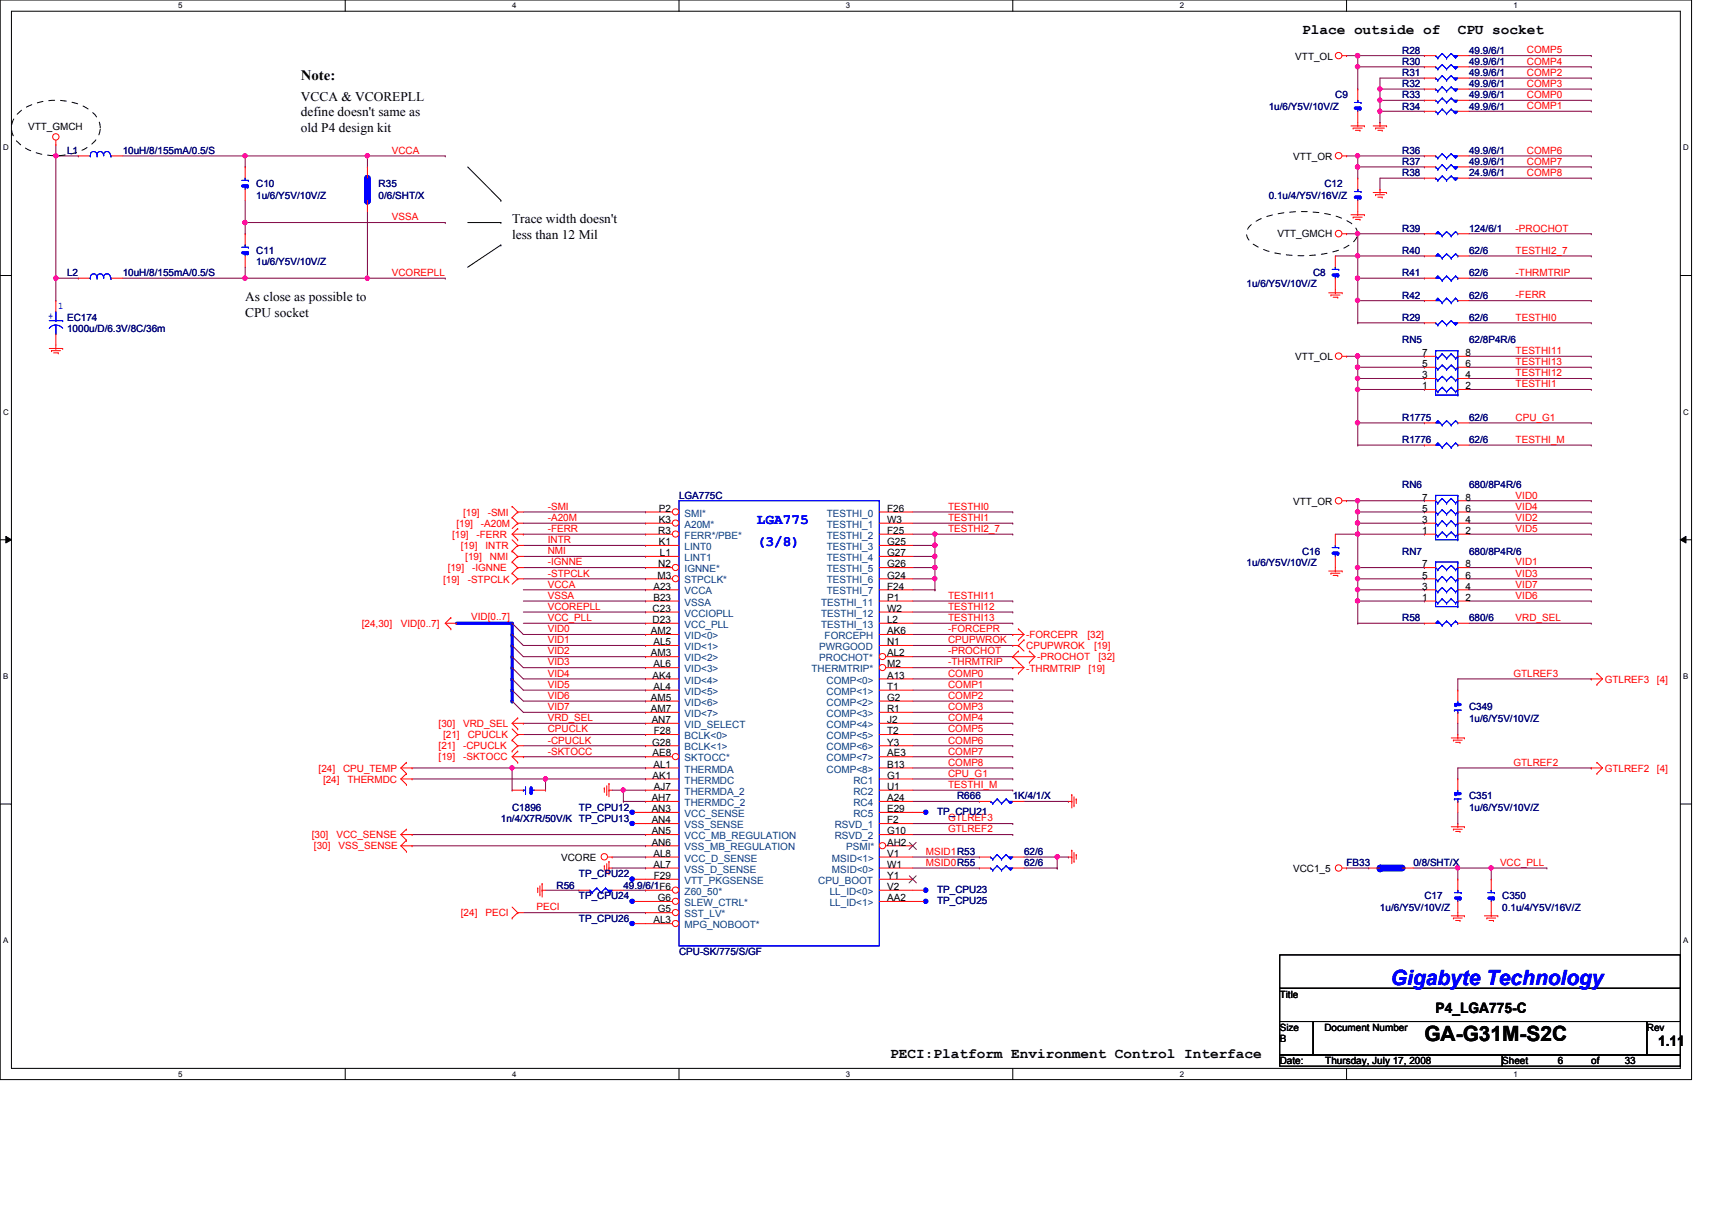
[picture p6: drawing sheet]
<svg xmlns="http://www.w3.org/2000/svg" width="297mm" height="210mm" viewBox="0 0 297 210" stroke-linecap="round" stroke-linejoin="round" font-family="sans-serif">
<defs><g id="words">
<text font-size="3.6" fill="#00f" x="241.3" y="170.9">Gigabyte Technology</text>
<text font-size="3.6" x="247.1" y="180.6">GA-G31M-S2C</text>
<g font-size="2.5">
<text x="225.9" y="6">Place outside of</text>
<text x="252.9" y="6">CPU socket</text>
<text x="52.2" y="13.9">Note:</text>
<text x="249.1" y="175.7">P4_LGA775-C</text>
<text x="154.5" y="183.6">PECI:Platform Environment Control Interface</text>
<text x="287.7" y="181.5">1.11</text>
</g>
<g font-size="2.5" fill="#00f">
<text x="131.3" y="90.9">LGA775</text>
<text x="131.3" y="94.7">(3/8)</text>
</g>
<g font-size="2.3">
<text x="52.2" y="17.5">VCCA &amp; VCOREPLL</text>
<text x="52.2" y="20.1">define doesn't same as</text>
<text x="52.2" y="22.8">old P4 design kit</text>
<text x="88.9" y="38.7">Trace width doesn't</text>
<text x="88.9" y="41.4">less than 12 Mil</text>
<text x="42.5" y="52.2">As close as possible to</text>
<text x="42.5" y="54.9">CPU socket</text>
</g>
<g font-size="1.7">
<text x="224.7" y="10.3">VTT_OL</text>
<text x="4.9" y="22.5">VTT_GMCH</text>
<text x="224.4" y="27.7">VTT_OR</text>
<text x="221.7" y="41.2">VTT_GMCH</text>
<text x="224.7" y="62.4">VTT_OL</text>
<text x="246.8" y="65.6">3</text>
<text x="246.8" y="63.7">5</text>
<text x="246.8" y="61.8">7</text>
<text x="254.3" y="65.6">4</text>
<text x="254.3" y="63.7">6</text>
<text x="254.3" y="61.8">8</text>
<text x="246.8" y="67.5">1</text>
<text x="254.3" y="67.5">2</text>
<text x="114.3" y="88.8">P2</text>
<text x="153.9" y="88.8">F26</text>
<text x="224.4" y="87.5">VTT_OR</text>
<text x="246.8" y="88.8">5</text>
<text x="246.8" y="86.8">7</text>
<text x="254.3" y="88.8">6</text>
<text x="254.3" y="86.8">8</text>
<text x="114.2" y="92.6">R3</text>
<text x="114.3" y="90.7">K3</text>
<text x="114.3" y="94.6">K1</text>
<text x="153.9" y="90.7">W3</text>
<text x="153.9" y="92.6">F25</text>
<text x="153.9" y="94.6">G25</text>
<text x="246.8" y="92.6">1</text>
<text x="246.8" y="90.7">3</text>
<text x="254.3" y="92.6">2</text>
<text x="254.3" y="90.7">4</text>
<text x="114.1" y="100.4">M3</text>
<text x="114.2" y="98.4">N2</text>
<text x="114.5" y="96.5">L1</text>
<text x="153.9" y="96.5">G27</text>
<text x="153.9" y="98.4">G26</text>
<text x="153.9" y="100.4">G24</text>
<text x="246.8" y="100.4">5</text>
<text x="246.8" y="98.4">7</text>
<text x="254.3" y="100.4">6</text>
<text x="254.3" y="98.4">8</text>
<text x="113.2" y="106.1">C23</text>
<text x="113.4" y="102.3">A23</text>
<text x="113.4" y="104.2">B23</text>
<text x="153.9" y="102.3">F24</text>
<text x="153.9" y="104.2">P1</text>
<text x="153.9" y="106.1">W2</text>
<text x="246.8" y="104.2">1</text>
<text x="246.8" y="102.3">3</text>
<text x="254.3" y="104.2">2</text>
<text x="254.3" y="102.3">4</text>
<text x="112.9" y="110">AM2</text>
<text x="112.9" y="113.9">AM3</text>
<text x="113.2" y="108.1">D23</text>
<text x="113.4" y="111.9">AL5</text>
<text x="153.9" y="108.1">L2</text>
<text x="153.9" y="110">AK6</text>
<text x="153.9" y="111.9">N1</text>
<text x="153.9" y="113.9">AL2</text>
<text x="113.2" y="117.7">AK4</text>
<text x="113.4" y="115.8">AL6</text>
<text x="113.4" y="119.7">AL4</text>
<text x="153.9" y="115.8">M2</text>
<text x="153.9" y="117.7">A13</text>
<text x="153.9" y="119.7">T1</text>
<text x="112.9" y="121.6">AM5</text>
<text x="112.9" y="123.5">AM7</text>
<text x="113.1" y="125.4">AN7</text>
<text x="153.9" y="121.6">G2</text>
<text x="153.9" y="123.5">R1</text>
<text x="153.9" y="125.4">J2</text>
<text x="113.2" y="129.3">G28</text>
<text x="113.2" y="131.2">AE8</text>
<text x="113.4" y="127.4">F28</text>
<text x="153.9" y="127.4">T2</text>
<text x="153.9" y="129.3">Y3</text>
<text x="153.9" y="131.2">AE3</text>
<text x="113.2" y="135.1">AK1</text>
<text x="113.4" y="133.2">AL1</text>
<text x="113.4" y="137">AJ7</text>
<text x="153.9" y="133.2">B13</text>
<text x="153.9" y="135.1">G1</text>
<text x="153.9" y="137">U1</text>
<text x="113.1" y="139">AH7</text>
<text x="113.1" y="140.9">AN3</text>
<text x="113.1" y="142.8">AN4</text>
<text x="153.9" y="139">A24</text>
<text x="153.9" y="140.9">E29</text>
<text x="153.9" y="142.8">F2</text>
<text x="97.4" y="149.3">VCORE</text>
<text x="113.1" y="144.7">AN5</text>
<text x="113.1" y="146.7">AN6</text>
<text x="113.4" y="148.6">AL8</text>
<text x="153.9" y="144.7">G10</text>
<text x="153.9" y="146.7">AH2</text>
<text x="153.9" y="148.6">V1</text>
<text x="113.4" y="150.5">AL7</text>
<text x="113.4" y="152.5">F29</text>
<text x="153.9" y="150.5">W1</text>
<text x="153.9" y="152.5">Y1</text>
<text x="153.9" y="154.4">V2</text>
<text x="224.4" y="151.2">VCC1_5</text>
<text x="113.4" y="160.2">AL3</text>
<text x="114.1" y="156.3">G6</text>
<text x="114.1" y="158.3">G5</text>
<text x="153.9" y="156.3">AA2</text>
<text x="222" y="173.1">Title</text>
<text x="222" y="178.8">Size</text>
<text x="229.8" y="178.8">Document Number</text>
<text x="285.7" y="178.8">Rev</text>
<text x="222" y="184.6">Date:</text>
<text x="222" y="180.8">B</text>
<text x="230" y="184.6">Thursday, July 17, 2008</text>
<text x="260.6" y="184.6">Sheet</text>
<text x="270.3" y="184.6">6</text>
<text x="276.1" y="184.6">of</text>
<text x="281.9" y="184.6">33</text>
</g>
<g font-size="1.7" fill="#000080">
<text x="243.3" y="9.4">R28</text>
<text x="243.3" y="11.3">R30</text>
<text x="254.9" y="9.4">49.9/6/1</text>
<text x="254.9" y="11.3">49.9/6/1</text>
<text x="231.7" y="17.1">C9</text>
<text x="243.3" y="17.1">R33</text>
<text x="243.3" y="15.2">R32</text>
<text x="243.3" y="13.2">R31</text>
<text x="254.9" y="17.1">49.9/6/1</text>
<text x="254.9" y="15.2">49.9/6/1</text>
<text x="254.9" y="13.2">49.9/6/1</text>
<text x="220.1" y="19">1u/6/Y5V/10V/Z</text>
<text x="243.3" y="19">R34</text>
<text x="254.9" y="19">49.9/6/1</text>
<text x="11.6" y="26.7">L1</text>
<text x="21.3" y="26.7">10uH/8/155mA/0.5/S</text>
<text x="243.3" y="26.7">R36</text>
<text x="243.3" y="28.7">R37</text>
<text x="254.9" y="26.7">49.9/6/1</text>
<text x="254.9" y="28.7">49.9/6/1</text>
<text x="44.4" y="32.5">C10</text>
<text x="44.4" y="34.5">1u/6/Y5V/10V/Z</text>
<text x="65.7" y="32.5">R35</text>
<text x="65.7" y="34.5">0/6/SHT/X</text>
<text x="220.1" y="34.5">0.1u/4/Y5V/16V/Z</text>
<text x="229.8" y="32.5">C12</text>
<text x="243.3" y="30.6">R38</text>
<text x="254.9" y="30.6">24.9/6/1</text>
<text x="243.3" y="40.2">R39</text>
<text x="254.9" y="40.2">124/6/1</text>
<text x="11.6" y="48">L2</text>
<text x="21.3" y="48">10uH/8/155mA/0.5/S</text>
<text x="44.4" y="44.1">C11</text>
<text x="44.4" y="46">1u/6/Y5V/10V/Z</text>
<text x="227.8" y="48">C8</text>
<text x="243.3" y="48">R41</text>
<text x="243.3" y="44.1">R40</text>
<text x="254.9" y="48">62/6</text>
<text x="254.9" y="44.1">62/6</text>
<text x="216.3" y="49.9">1u/6/Y5V/10V/Z</text>
<text x="243.3" y="51.8">R42</text>
<text x="254.9" y="51.8">62/6</text>
<text x="11.6" y="55.7">EC174</text>
<text x="11.6" y="57.6">1000u/D/6.3V/8C/36m</text>
<text x="243.3" y="55.7">R29</text>
<text x="243.3" y="59.5">RN5</text>
<text x="254.9" y="59.5">62/8P4R/6</text>
<text x="254.9" y="55.7">62/6</text>
<text x="243.3" y="73.1">R1775</text>
<text x="243.3" y="76.9">R1776</text>
<text x="254.9" y="73.1">62/6</text>
<text x="254.9" y="76.9">62/6</text>
<text x="117.8" y="86.6">LGA775C</text>
<text x="243.3" y="84.6">RN6</text>
<text x="254.9" y="84.6">680/8P4R/6</text>
<text x="216.3" y="98.1">1u/6/Y5V/10V/Z</text>
<text x="225.9" y="96.2">C16</text>
<text x="243.3" y="96.2">RN7</text>
<text x="254.9" y="96.2">680/8P4R/6</text>
<text x="243.3" y="107.8">R58</text>
<text x="254.9" y="107.8">680/6</text>
<text x="254.9" y="123.2">C349</text>
<text x="254.9" y="125.2">1u/6/Y5V/10V/Z</text>
<text x="86.9" y="142.5">1n/4/X7R/50V/K TP_CPU13</text>
<text x="88.9" y="140.6">C1896</text>
<text x="100.5" y="140.6">TP_CPU12</text>
<text x="162.6" y="141.4">TP_CPU21</text>
<text x="166.1" y="138.7">R666</text>
<text x="175.7" y="138.7">1K/4/1/X</text>
<text x="254.9" y="138.7">C351</text>
<text x="254.9" y="140.6">1u/6/Y5V/10V/Z</text>
<text x="177.7" y="148.3">62/6</text>
<text x="96.6" y="154.1">R56</text>
<text x="100.5" y="152.2">TP_CPU22</text>
<text x="108.2" y="154.1">49.9/6/1F6</text>
<text x="162.6" y="154.9">TP_CPU23</text>
<text x="177.7" y="150.3">62/6</text>
<text x="233.6" y="150.3">FB33</text>
<text x="245.2" y="150.3">0/8/SHT/X</text>
<text x="100.5" y="156">TP_CPU24</text>
<text x="100.5" y="159.9">TP_CPU26</text>
<text x="162.6" y="156.8">TP_CPU25</text>
<text x="239.4" y="158">1u/6/Y5V/10V/Z</text>
<text x="247.1" y="156">C17</text>
<text x="260.6" y="156">C350</text>
<text x="260.6" y="158">0.1u/4/Y5V/16V/Z</text>
<text x="117.8" y="165.7">CPU-SK/775/S/GF</text>
</g>
<g font-size="1.7" fill="#f00">
<text x="264.9" y="9.3">COMP5</text>
<text x="264.9" y="11.2">COMP4</text>
<text x="264.9" y="13.2">COMP2</text>
<text x="264.9" y="15.1">COMP3</text>
<text x="264.9" y="17">COMP0</text>
<text x="264.9" y="18.9">COMP1</text>
<text x="68" y="26.7">VCCA</text>
<text x="264.9" y="26.7">COMP6</text>
<text x="264.9" y="28.6">COMP7</text>
<text x="264.9" y="30.5">COMP8</text>
<text x="68" y="38.2">VSSA</text>
<text x="263" y="40.2">-PROCHOT</text>
<text x="68" y="47.9">VCOREPLL</text>
<text x="263" y="47.9">-THRMTRIP</text>
<text x="263" y="44">TESTHI2_7</text>
<text x="263" y="51.8">-FERR</text>
<text x="263" y="55.6">TESTHI0</text>
<text x="263" y="61.4">TESTHI11</text>
<text x="263" y="63.3">TESTHI13</text>
<text x="263" y="65.3">TESTHI12</text>
<text x="263" y="67.2">TESTHI1</text>
<text x="263" y="73">CPU_G1</text>
<text x="263" y="76.8">TESTHI_M</text>
<text x="80.3" y="89.4">[19]</text>
<text x="84.6" y="89.4">-SMI</text>
<text x="95" y="88.4">-SMI</text>
<text x="164.5" y="88.4">TESTHI0</text>
<text x="263" y="86.5">VID0</text>
<text x="263" y="88.4">VID4</text>
<text x="78.4" y="93.3">[19]</text>
<text x="79.2" y="91.4">[19]</text>
<text x="80" y="95.2">[19]</text>
<text x="82.7" y="93.3">-FERR</text>
<text x="83.4" y="91.4">-A20M</text>
<text x="84.2" y="95.2">INTR</text>
<text x="95" y="92.3">-FERR</text>
<text x="95" y="90.4">-A20M</text>
<text x="95" y="94.2">INTR</text>
<text x="164.5" y="90.4">TESTHI1</text>
<text x="164.5" y="92.3">TESTHI2_7</text>
<text x="263" y="92.3">VID5</text>
<text x="263" y="90.4">VID2</text>
<text x="76.9" y="101">[19]</text>
<text x="77.7" y="99.1">[19]</text>
<text x="80.7" y="97.2">[19]</text>
<text x="81.1" y="101">-STPCLK</text>
<text x="81.9" y="99.1">-IGNNE</text>
<text x="85" y="97.2">NMI</text>
<text x="95" y="98.1">-IGNNE</text>
<text x="95" y="101.9">VCCA</text>
<text x="95" y="100">-STPCLK</text>
<text x="95" y="96.1">NMI</text>
<text x="263" y="98.1">VID1</text>
<text x="263" y="100">VID3</text>
<text x="263" y="101.9">VID7</text>
<text x="81.7" y="107.5">VID[0..7]</text>
<text x="95" y="105.8">VCOREPLL</text>
<text x="95" y="103.9">VSSA</text>
<text x="95" y="107.7">VCC_PLL</text>
<text x="164.5" y="103.9">TESTHI11</text>
<text x="164.5" y="107.7">TESTHI13</text>
<text x="164.5" y="105.8">TESTHI12</text>
<text x="263" y="107.7">VRD_SEL</text>
<text x="263" y="103.9">VID6</text>
<text x="62.8" y="108.8">[24,30]</text>
<text x="69.5" y="108.8">VID[0..7]</text>
<text x="95" y="113.5">VID2</text>
<text x="95" y="111.6">VID1</text>
<text x="95" y="109.7">VID0</text>
<text x="164.5" y="111.6">CPUPWROK</text>
<text x="164.5" y="109.7">-FORCEPR</text>
<text x="164.5" y="113.5">-PROCHOT</text>
<text x="178" y="112.6">CPUPWROK</text>
<text x="178" y="110.7">-FORCEPR</text>
<text x="188.7" y="110.7">[32]</text>
<text x="189.8" y="112.6">[19]</text>
<text x="95" y="115.4">VID3</text>
<text x="95" y="119.3">VID5</text>
<text x="95" y="117.4">VID4</text>
<text x="164.5" y="119.3">COMP1</text>
<text x="164.5" y="117.4">COMP0</text>
<text x="164.5" y="115.4">-THRMTRIP</text>
<text x="178" y="116.5">-THRMTRIP</text>
<text x="180" y="114.6">-PROCHOT</text>
<text x="188.8" y="116.5">[19]</text>
<text x="190.6" y="114.6">[32]</text>
<text x="262.6" y="117.4">GTLREF3</text>
<text x="278.4" y="118.4">GTLREF3</text>
<text x="287.5" y="118.4">[4]</text>
<text x="95" y="125.1">VRD_SEL</text>
<text x="95" y="123.2">VID7</text>
<text x="95" y="121.2">VID6</text>
<text x="164.5" y="125.1">COMP4</text>
<text x="164.5" y="123.2">COMP3</text>
<text x="164.5" y="121.2">COMP2</text>
<text x="76.1" y="130">[21]</text>
<text x="76.1" y="131.9">[19]</text>
<text x="76.1" y="126.2">[30]</text>
<text x="76.9" y="128.1">[21]</text>
<text x="80.3" y="130">-CPUCLK</text>
<text x="80.3" y="131.9">-SKTOCC</text>
<text x="80.3" y="126.2">VRD_SEL</text>
<text x="81.1" y="128.1">CPUCLK</text>
<text x="95" y="130.9">-SKTOCC</text>
<text x="95" y="127">CPUCLK</text>
<text x="95" y="129">-CPUCLK</text>
<text x="164.5" y="127">COMP5</text>
<text x="164.5" y="130.9">COMP7</text>
<text x="164.5" y="129">COMP6</text>
<text x="55.3" y="133.9">[24]</text>
<text x="56" y="135.8">[24]</text>
<text x="59.5" y="133.9">CPU_TEMP</text>
<text x="60.3" y="135.8">THERMDC</text>
<text x="164.5" y="136.7">TESTHI_M</text>
<text x="164.5" y="134.7">CPU_G1</text>
<text x="164.5" y="132.8">COMP8</text>
<text x="262.6" y="132.8">GTLREF2</text>
<text x="278.4" y="133.9">GTLREF2</text>
<text x="287.5" y="133.9">[4]</text>
<text x="164.5" y="142.5">GTLREF3</text>
<text x="54.1" y="145.5">[30]</text>
<text x="54.5" y="147.4">[30]</text>
<text x="58.4" y="145.5">VCC_SENSE</text>
<text x="58.8" y="147.4">VSS_SENSE</text>
<text x="160.7" y="148.3">MSID1R53</text>
<text x="164.5" y="144.4">GTLREF2</text>
<text x="160.7" y="150.2">MSID0R55</text>
<text x="260.3" y="150.2">VCC_PLL</text>
<text x="80" y="159">[24]</text>
<text x="84.2" y="159">PECI</text>
<text x="93.1" y="157.9">PECI</text>
</g>
<g font-size="1.7" fill="#00f">
<text x="10.1" y="53.6">1</text>
<text x="8.3" y="55.3">+</text>
</g>
<g font-size="1.7" fill="#004080">
<text x="118.8" y="89.6">SMI*</text>
<text x="143.5" y="89.6">TESTHI_0</text>
<text x="118.8" y="91.6">A20M*</text>
<text x="118.8" y="93.5">FERR*/PBE*</text>
<text x="118.8" y="95.4">LINT0</text>
<text x="143.5" y="91.6">TESTHI_1</text>
<text x="143.5" y="93.5">TESTHI_2</text>
<text x="143.5" y="95.4">TESTHI_3</text>
<text x="118.8" y="97.3">LINT1</text>
<text x="118.8" y="99.3">IGNNE*</text>
<text x="118.8" y="101.2">STPCLK*</text>
<text x="143.5" y="97.3">TESTHI_4</text>
<text x="143.5" y="99.3">TESTHI_5</text>
<text x="143.5" y="101.2">TESTHI_6</text>
<text x="118.8" y="103.1">VCCA</text>
<text x="118.8" y="105.1">VSSA</text>
<text x="118.8" y="107">VCCIOPLL</text>
<text x="142.5" y="105.1">TESTHI_11</text>
<text x="142.5" y="107">TESTHI_12</text>
<text x="143.5" y="103.1">TESTHI_7</text>
<text x="118.8" y="108.9">VCC_PLL</text>
<text x="118.8" y="110.9">VID&lt;0&gt;</text>
<text x="118.8" y="112.8">VID&lt;1&gt;</text>
<text x="142.2" y="112.8">PWRGOOD</text>
<text x="142.5" y="108.9">TESTHI_13</text>
<text x="143.1" y="110.9">FORCEPH</text>
<text x="118.8" y="114.7">VID&lt;2&gt;</text>
<text x="118.8" y="116.6">VID&lt;3&gt;</text>
<text x="118.8" y="118.6">VID&lt;4&gt;</text>
<text x="140.8" y="116.6">THERMTRIP*</text>
<text x="142.2" y="114.7">PROCHOT*</text>
<text x="143.4" y="118.6">COMP&lt;0&gt;</text>
<text x="118.8" y="120.5">VID&lt;5&gt;</text>
<text x="118.8" y="122.4">VID&lt;6&gt;</text>
<text x="118.8" y="124.4">VID&lt;7&gt;</text>
<text x="143.4" y="120.5">COMP&lt;1&gt;</text>
<text x="143.4" y="122.4">COMP&lt;2&gt;</text>
<text x="143.4" y="124.4">COMP&lt;3&gt;</text>
<text x="118.8" y="126.3">VID_SELECT</text>
<text x="118.8" y="128.2">BCLK&lt;0&gt;</text>
<text x="118.8" y="130.2">BCLK&lt;1&gt;</text>
<text x="143.4" y="126.3">COMP&lt;4&gt;</text>
<text x="143.4" y="128.2">COMP&lt;5&gt;</text>
<text x="143.4" y="130.2">COMP&lt;6&gt;</text>
<text x="118.8" y="132.1">SKTOCC*</text>
<text x="118.8" y="134">THERMDA</text>
<text x="118.8" y="135.9">THERMDC</text>
<text x="118.8" y="137.9">THERMDA_2</text>
<text x="143.4" y="132.1">COMP&lt;7&gt;</text>
<text x="143.4" y="134">COMP&lt;8&gt;</text>
<text x="148.1" y="135.9">RC1</text>
<text x="148.1" y="137.9">RC2</text>
<text x="118.8" y="139.8">THERMDC_2</text>
<text x="118.8" y="141.7">VCC_SENSE</text>
<text x="118.8" y="143.7">VSS_SENSE</text>
<text x="144.8" y="143.7">RSVD_1</text>
<text x="148.1" y="139.8">RC4</text>
<text x="148.1" y="141.7">RC5</text>
<text x="118.8" y="145.6">VCC_MB_REGULATION</text>
<text x="118.8" y="147.5">VSS_MB_REGULATION</text>
<text x="118.8" y="149.5">VCC_D_SENSE</text>
<text x="144.4" y="149.5">MSID&lt;1&gt;</text>
<text x="144.8" y="145.6">RSVD_2</text>
<text x="146.8" y="147.5">PSMI*</text>
<text x="118.8" y="151.4">VSS_D_SENSE</text>
<text x="118.8" y="153.3">VTT_PKGSENSE</text>
<text x="118.8" y="155.2">Z60_50*</text>
<text x="142" y="153.3">CPU_BOOT</text>
<text x="144" y="155.2">LL_ID&lt;0&gt;</text>
<text x="144.4" y="151.4">MSID&lt;0&gt;</text>
<text x="118.8" y="157.2">SLEW_CTRL*</text>
<text x="118.8" y="159.1">SST_LV*</text>
<text x="118.8" y="161">MPG_NOBOOT*</text>
<text x="144" y="157.2">LL_ID&lt;1&gt;</text>
</g>
<g font-size="1.4">
<text x="30.9" y="1.4">5</text>
<text x="88.9" y="1.4">4</text>
<text x="146.8" y="1.4">3</text>
<text x="204.7" y="1.4">2</text>
<text x="262.6" y="1.4">1</text>
<text x=".5" y="26.1">D</text>
<text x="292.1" y="26.1">D</text>
<text x=".5" y="71.9">C</text>
<text x="292.1" y="71.9">C</text>
<text x=".5" y="117.8">B</text>
<text x="292.1" y="117.8">B</text>
<text x=".5" y="163.6">A</text>
<text x="292.1" y="163.6">A</text>
<text x="30.9" y="186.8">5</text>
<text x="88.9" y="186.8">4</text>
<text x="146.8" y="186.8">3</text>
<text x="204.7" y="186.8">2</text>
<text x="262.6" y="186.8">1</text>
</g>
</g></defs>
<path d="M0 0h293.5v187.3h-293.5zM2 1.9h289.5v183.4h-289.5z" fill="none" stroke="#000" stroke-width=".17"/>
<g fill="#fff">
<path d="M30.9 .2h.8v1.5h-.8z"/>
<path d="M30.9 185.5h.8v1.6h-.8z"/>
</g>
<path d="M59.9 0v1.9M59.9 185.3v2" fill="none" stroke="#000" stroke-width=".17"/>
<g fill="#fff">
<path d="M88.9 .2h.7v1.5h-.7z"/>
<path d="M88.9 185.5h.7v1.6h-.7z"/>
</g>
<path d="M117.8 0v1.9M117.8 185.3v2" fill="none" stroke="#000" stroke-width=".17"/>
<g fill="#fff">
<path d="M146.8 .2h.7v1.5h-.7z"/>
<path d="M146.8 185.5h.7v1.6h-.7z"/>
</g>
<path d="M175.7 0v1.9M175.7 185.3v2" fill="none" stroke="#000" stroke-width=".17"/>
<g fill="#fff">
<path d="M204.7 .2h.7v1.5h-.7z"/>
<path d="M204.7 185.5h.7v1.6h-.7z"/>
</g>
<path d="M233.6 0v1.9M233.6 185.3v2" fill="none" stroke="#000" stroke-width=".17"/>
<g fill="#fff">
<path d="M262.6 .2h.8v1.5h-.8z"/>
<path d="M262.6 185.5h.8v1.6h-.8z"/>
<path d="M.5 24.8h1v1.6h-1z"/>
<path d="M292.1 24.8h.9v1.6h-.9z"/>
<path d="M.5 70.7h1v1.5h-1z"/>
<path d="M292.1 70.7h.9v1.5h-.9z"/>
</g>
<path d="M0 47.8h2M291.5 47.8h2" fill="none" stroke="#000" stroke-width=".17"/>
<g fill="#fff">
<path d="M.5 116.5h.9v1.6h-.9z"/>
<path d="M292.1 116.5h.8v1.6h-.8z"/>
</g>
<path d="M0 93.6h2M1 93l1 .6-1 .6zM291.5 93.6l1-.6v1.2zM291.5 93.6h2" fill="none" stroke="#000" stroke-width=".17"/>
<path d="M1 93l1 .6-1 .6zM291.5 93.6l1-.6v1.2z" fill="#000"/>
<g fill="#fff">
<path d="M.5 162.4h.9v1.5h-.9z"/>
<path d="M292.1 162.4h.8v1.5h-.8z"/>
</g>
<path d="M0 139.5h2M291.5 139.5h2" fill="none" stroke="#000" stroke-width=".17"/>
<g fill="none" stroke="#800040" stroke-width=".17">
<path d="M254.9 13.5h21.2M254.9 15.5h21.2M254.9 19.3h21.2M254.9 17.4h21.2M254.9 9.7h21.2M254.9 11.6h21.2M276.1 13.5h.1M276.1 15.5h.1M276.1 19.3h.1M276.1 17.4h.1M276.1 9.7h.1M276.1 11.6h.1"/>
<path d="M235.6 27.1h11.5M247.1 27.1h.1M254.9 27.1h21.2M254.9 29h21.2M254.9 30.9h21.2M276.1 27.1h.1M276.1 29h.1M276.1 30.9h.1M254.9 48.3h21.2M254.9 44.4h21.2M254.9 52.2h21.2M254.9 40.6h21.2"/>
<path d="M276.1 48.3h.1M276.1 44.4h.1M276.1 52.2h.1M276.1 40.6h.1M235.6 88.8h11.5M247.1 88.8h.1M235.6 108.1h11.5M247.1 108.1h.1M254.9 108.1h21.2M276.1 108.1h.1"/>
</g>
<circle cx="235.5" cy="88.8" r=".37" fill="#f0f"/>
<circle cx="235.5" cy="88.8" r=".37" fill="none" stroke="#f0f" stroke-width=".17"/>
<path d="M235.6 29h.1M235.6 27.1v1.9M235.6 88.8h.1M235.6 86.9v1.9M235.6 90.8h11.5M247.1 90.8h.1M235.6 100.4h11.5M235.6 102.3h11.5M247.1 100.4h.1M247.1 102.3h.1" fill="none" stroke="#800040" stroke-width=".17"/>
<circle cx="235.5" cy="90.7" r=".38" fill="#f0f"/>
<circle cx="235.5" cy="90.7" r=".38" fill="none" stroke="#f0f" stroke-width=".17"/>
<path d="M235.6 29h11.5M247.1 29h.1M233.6 86.9h2M235.6 86.9h.1M235.6 98.5h11.5M247.1 98.5h.1M235.6 104.3h11.5M247.1 104.3h.1" fill="none" stroke="#800040" stroke-width=".17"/>
<circle cx="235.5" cy="86.9" r=".38" fill="#f0f"/>
<circle cx="235.5" cy="86.9" r=".38" fill="none" stroke="#f0f" stroke-width=".17"/>
<path d="M233.6 27.1h2M235.6 27.1h.1" fill="none" stroke="#800040" stroke-width=".17"/>
<circle cx="235.5" cy="27" r=".37" fill="#f0f"/>
<circle cx="235.5" cy="27" r=".37" fill="none" stroke="#f0f" stroke-width=".17"/>
<path d="M235.6 30.9h.1M235.6 29v1.9" fill="none" stroke="#800040" stroke-width=".17"/>
<circle cx="235.5" cy="29" r=".38" fill="#f0f"/>
<circle cx="235.5" cy="29" r=".38" fill="none" stroke="#f0f" stroke-width=".17"/>
<path d="M42.5 38.6h.1M42.5 34.8v3.8M63.7 29h.1M63.7 27.1v1.9M63.7 36.7v11.6M63.7 48.3h.1" fill="none" stroke="#800040" stroke-width=".17"/>
<circle cx="42.5" cy="38.6" r=".38" fill="#f0f"/>
<circle cx="42.5" cy="38.6" r=".38" fill="none" stroke="#f0f" stroke-width=".17"/>
<path d="M21.3 27.1h21.2M42.5 27.1h.1" fill="none" stroke="#800040" stroke-width=".17"/>
<circle cx="42.5" cy="27" r=".37" fill="#f0f"/>
<circle cx="42.5" cy="27" r=".37" fill="none" stroke="#f0f" stroke-width=".17"/>
<path d="M21.3 48.3h21.2M42.5 48.3h.1" fill="none" stroke="#800040" stroke-width=".17"/>
<circle cx="42.5" cy="48.3" r=".38" fill="#f0f"/>
<circle cx="42.5" cy="48.3" r=".38" fill="none" stroke="#f0f" stroke-width=".17"/>
<path d="M235.6 52.2h11.5M247.1 52.2h.1" fill="none" stroke="#800040" stroke-width=".17"/>
<circle cx="235.5" cy="52.1" r=".38" fill="#f0f"/>
<circle cx="235.5" cy="52.1" r=".38" fill="none" stroke="#f0f" stroke-width=".17"/>
<path d="M9.7 27.1h.1M9.7 25.1v2M9.7 48.3h3.9M13.6 48.3h.1" fill="none" stroke="#800040" stroke-width=".17"/>
<circle cx="9.7" cy="27" r=".37" fill="#f0f"/>
<circle cx="9.7" cy="27" r=".37" fill="none" stroke="#f0f" stroke-width=".17"/>
<path d="M9.7 27.1h3.9M13.6 27.1h.1M235.6 44.4h.1M235.6 48.3h11.5M235.6 40.6v3.8M247.1 48.3h.1" fill="none" stroke="#800040" stroke-width=".17"/>
<circle cx="235.5" cy="44.4" r=".37" fill="#f0f"/>
<circle cx="235.5" cy="44.4" r=".37" fill="none" stroke="#f0f" stroke-width=".17"/>
<path d="M9.7 27.1v21.2M9.7 48.3h.1M233.6 40.6h2M235.6 40.6h.1M235.6 44.4h11.5M247.1 44.4h.1" fill="none" stroke="#800040" stroke-width=".17"/>
<circle cx="235.5" cy="40.5" r=".37" fill="#f0f"/>
<circle cx="235.5" cy="40.5" r=".37" fill="none" stroke="#f0f" stroke-width=".17"/>
<path d="M235.6 52.2h.1M235.6 48.3h.1M235.6 40.6h11.5M235.6 44.4v7.8M247.1 40.6h.1" fill="none" stroke="#800040" stroke-width=".17"/>
<circle cx="235.5" cy="48.3" r=".38" fill="#f0f"/>
<circle cx="235.5" cy="48.3" r=".38" fill="none" stroke="#f0f" stroke-width=".17"/>
<path d="M235.6 108.1h.1M235.6 104.3h.1M235.6 102.3v5.8" fill="none" stroke="#800040" stroke-width=".17"/>
<circle cx="235.5" cy="104.2" r=".37" fill="#f0f"/>
<circle cx="235.5" cy="104.2" r=".37" fill="none" stroke="#f0f" stroke-width=".17"/>
<path d="M235.6 102.3h.1M235.6 100.4v1.9" fill="none" stroke="#800040" stroke-width=".17"/>
<circle cx="235.5" cy="102.3" r=".37" fill="#f0f"/>
<circle cx="235.5" cy="102.3" r=".37" fill="none" stroke="#f0f" stroke-width=".17"/>
<path d="M235.6 98.5v1.9M235.6 100.4h.1" fill="none" stroke="#800040" stroke-width=".17"/>
<circle cx="235.5" cy="100.4" r=".38" fill="#f0f"/>
<circle cx="235.5" cy="100.4" r=".38" fill="none" stroke="#f0f" stroke-width=".17"/>
<path d="M235.6 92.7h.1M235.6 90.8v1.9" fill="none" stroke="#800040" stroke-width=".17"/>
<circle cx="235.5" cy="92.6" r=".37" fill="#f0f"/>
<circle cx="235.5" cy="92.6" r=".37" fill="none" stroke="#f0f" stroke-width=".17"/>
<g fill="none" stroke="#800040" stroke-width=".17">
<path d="M231.7 44.4h3.9M235.6 56h.1M235.6 44.4h.1M235.6 52.2v3.8M235.6 56h11.5M247.1 56h.1M254.9 56h21.2M276.1 56h.1M231.7 92.7h3.9M235.6 92.7h.1M235.6 90.8h.1M235.6 98.5h.1"/>
<path d="M235.6 88.8v2M235.6 92.7v5.8M235.6 86.9h11.5M247.1 86.9h.1"/>
</g>
<circle cx="235.5" cy="98.4" r=".37" fill="#f0f"/>
<circle cx="235.5" cy="98.4" r=".37" fill="none" stroke="#f0f" stroke-width=".17"/>
<path d="M235.6 11.6h.1M235.6 9.7v1.9M233.6 61.8h2M235.6 61.8h.1M235.6 92.7h11.5M247.1 92.7h.1M252.9 127.4h.1M252.9 125.5v1.9M252.9 142.9h.1M252.9 140.9v2" fill="none" stroke="#800040" stroke-width=".17"/>
<circle cx="235.5" cy="9.6" r=".38" fill="#f0f"/>
<circle cx="235.5" cy="9.6" r=".38" fill="none" stroke="#f0f" stroke-width=".17"/>
<circle cx="235.5" cy="11.6" r=".37" fill="#f0f"/>
<circle cx="235.5" cy="11.6" r=".37" fill="none" stroke="#f0f" stroke-width=".17"/>
<path d="M233.6 9.7h2M235.6 9.7h.1" fill="none" stroke="#800040" stroke-width=".17"/>
<circle cx="235.5" cy="9.6" r=".38" fill="#f0f"/>
<circle cx="235.5" cy="9.6" r=".38" fill="none" stroke="#f0f" stroke-width=".17"/>
<path d="M235.6 65.7h.1M235.6 63.7v2" fill="none" stroke="#800040" stroke-width=".17"/>
<circle cx="235.5" cy="65.6" r=".37" fill="#f0f"/>
<circle cx="235.5" cy="65.6" r=".37" fill="none" stroke="#f0f" stroke-width=".17"/>
<path d="M235.6 15.5h.1M235.6 11.6v3.9M235.6 9.7h11.5M247.1 9.7h.1M235.6 67.6h.1M235.6 63.7h.1M235.6 63.7h11.5M247.1 63.7h.1M247.1 65.7h.1M247.1 61.8h.1M247.1 61.8h-11.5v1.9M247.1 65.7h-11.5v1.9" fill="none" stroke="#800040" stroke-width=".17"/>
<circle cx="235.5" cy="61.8" r=".38" fill="#f0f"/>
<circle cx="235.5" cy="61.8" r=".38" fill="none" stroke="#f0f" stroke-width=".17"/>
<circle cx="235.5" cy="63.7" r=".37" fill="#f0f"/>
<circle cx="235.5" cy="63.7" r=".37" fill="none" stroke="#f0f" stroke-width=".17"/>
<path d="M235.6 11.6h11.5M247.1 11.6h.1M235.6 67.6h11.5M247.1 67.6h.1M233.6 150.6h3.9M237.5 150.6h.1M252.9 150.6h5.8M258.7 150.6h.1" fill="none" stroke="#800040" stroke-width=".17"/>
<circle cx="258.7" cy="150.6" r=".37" fill="#f0f"/>
<circle cx="258.7" cy="150.6" r=".37" fill="none" stroke="#f0f" stroke-width=".17"/>
<path d="M235.6 73.4h.1M235.6 67.6v5.8M254.9 73.4h21.2M276.1 73.4h.1" fill="none" stroke="#800040" stroke-width=".17"/>
<circle cx="235.5" cy="67.6" r=".38" fill="#f0f"/>
<circle cx="235.5" cy="67.6" r=".38" fill="none" stroke="#f0f" stroke-width=".17"/>
<circle cx="235.5" cy="73.3" r=".37" fill="#f0f"/>
<circle cx="235.5" cy="73.3" r=".37" fill="none" stroke="#f0f" stroke-width=".17"/>
<path d="M9.7 52.2h.1M9.7 48.3v3.9M235.6 77.2h.1M235.6 77.2h11.5M247.1 73.4h.1M247.1 77.2h.1M247.1 73.4h-11.5v3.8M254.9 77.2h21.2M276.1 77.2h.1" fill="none" stroke="#800040" stroke-width=".17"/>
<circle cx="9.7" cy="48.3" r=".38" fill="#f0f"/>
<circle cx="9.7" cy="48.3" r=".38" fill="none" stroke="#f0f" stroke-width=".17"/>
<g fill="none" stroke="#800040" stroke-width=".17">
<path d="M239.4 17.4h7.7M247.1 17.4h.1M254.9 61.8h21.2M276.1 61.8h.1M162.2 96.5h.1M162.2 94.6v1.9M162.2 98.5v1.9M158.4 100.4h3.8M158.4 112h17.3M162.2 100.4h.1M175.7 112h.1M252.9 117.8h23.2"/>
<path d="M276.1 117.8h.1M71.5 133.2h17.4M88.9 133.2h.1M90.8 131.3h21.2M112 131.3h.1M158.4 127.4h17.3M175.7 127.4h.1M90.8 158.3h21.2M94.7 154.4h5.8M100.5 154.4h.1M112 158.3h.1M158.4 148.7h11.5"/>
<path d="M169.9 148.7h.1M177.7 150.6h5.7M183.4 150.6h.1M252.9 152.5h.1M252.9 150.6v1.9"/>
</g>
<circle cx="88.8" cy="133.2" r=".37" fill="#f0f"/>
<circle cx="88.8" cy="133.2" r=".37" fill="none" stroke="#f0f" stroke-width=".17"/>
<g fill="none" stroke="#800040" stroke-width=".17">
<path d="M42.5 38.6h34.8M77.3 38.6h.1M90.8 92.7h21.2M90.8 98.5h21.2M112 98.5h.1M112 92.7h.1M158.4 92.7h3.8M158.4 90.8h17.3M162.2 92.7h.1M175.7 90.8h.1M90.8 106.2h21.2M90.8 104.3h21.2"/>
<path d="M112 106.2h.1M112 104.3h.1M158.4 119.7h17.3M158.4 110.1h17.3M175.7 119.7h.1M175.7 110.1h.1M71.5 135.1h23.2M94.7 135.1h.1M158.4 125.5h17.3M158.4 139h11.5M158.4 131.3h17.3M169.9 139h.1"/>
<path d="M175.7 125.5h.1M175.7 131.3h.1M158.4 150.6h11.5M158.4 142.9h17.3M169.9 150.6h.1M175.7 142.9h.1M258.7 152.5h.1M258.7 150.6v1.9"/>
</g>
<circle cx="94.6" cy="135.1" r=".37" fill="#f0f"/>
<circle cx="94.6" cy="135.1" r=".37" fill="none" stroke="#f0f" stroke-width=".17"/>
<g fill="none" stroke="#800040" stroke-width=".17">
<path d="M42.5 38.6v2M63.7 27.1h13.6M77.3 27.1h.1M42.5 40.6h.1M158.4 96.5h3.8M162.2 96.5h.1M90.8 108.1h21.2M112 108.1h.1M158.4 102.3h3.8M162.2 102.3h.1M162.2 100.4v1.9M158.4 137.1h17.3"/>
<path d="M175.7 137.1h.1"/>
</g>
<circle cx="162.2" cy="100.4" r=".38" fill="#f0f"/>
<circle cx="162.2" cy="100.4" r=".38" fill="none" stroke="#f0f" stroke-width=".17"/>
<path d="M162.2 98.5h.1M162.2 96.5v2M90.8 127.4h21.2M112 127.4h.1" fill="none" stroke="#800040" stroke-width=".17"/>
<circle cx="162.2" cy="96.5" r=".38" fill="#f0f"/>
<circle cx="162.2" cy="96.5" r=".38" fill="none" stroke="#f0f" stroke-width=".17"/>
<circle cx="162.2" cy="98.4" r=".37" fill="#f0f"/>
<circle cx="162.2" cy="98.4" r=".37" fill="none" stroke="#f0f" stroke-width=".17"/>
<g fill="none" stroke="#800040" stroke-width=".17">
<path d="M90.8 90.8h21.2M112 90.8h.1M158.4 117.8h17.3M158.4 115.8h17.3M158.4 113.9h17.3M175.7 117.8h.1M175.7 115.8h.1M175.7 113.9h.1M108.2 139h3.8M112 139h.1M158.4 123.6h17.3M158.4 129.4h17.3"/>
<path d="M158.4 121.6h17.3M175.7 123.6h.1M175.7 129.4h.1M175.7 121.6h.1M177.7 139h7.7M185.4 139h.1M252.9 133.2h23.2M276.1 133.2h.1M106.2 148.7h5.8M112 148.7h.1M158.4 144.8h17.3M175.7 144.8h.1"/>
<path d="M245.2 150.6h7.7M252.9 150.6h.1M258.7 150.6h9.7M268.4 150.6h.1"/>
</g>
<circle cx="252.9" cy="150.6" r=".37" fill="#f0f"/>
<circle cx="252.9" cy="150.6" r=".37" fill="none" stroke="#f0f" stroke-width=".17"/>
<path d="M158.4 94.6h3.8M162.2 94.6h.1M158.4 104.3h17.3M175.7 104.3h.1" fill="none" stroke="#800040" stroke-width=".17"/>
<circle cx="162.2" cy="94.6" r=".37" fill="#f0f"/>
<circle cx="162.2" cy="94.6" r=".37" fill="none" stroke="#f0f" stroke-width=".17"/>
<g fill="none" stroke="#800040" stroke-width=".17">
<path d="M239.4 32.8h.1M239.4 30.9v1.9M42.5 48.3h.1M42.5 46.4v1.9M90.8 88.8h21.2M112 88.8h.1M158.4 98.5h3.8M162.2 98.5h.1M90.8 102.3h21.2M90.8 100.4h21.2M112 102.3h.1M112 100.4h.1"/>
<path d="M158.4 108.1h17.3M175.7 108.1h.1M90.8 125.5h21.2M112 125.5h.1M158.4 135.1h17.3M175.7 135.1h.1"/>
</g>
<circle cx="162.2" cy="98.4" r=".37" fill="#f0f"/>
<circle cx="162.2" cy="98.4" r=".37" fill="none" stroke="#f0f" stroke-width=".17"/>
<path d="M42.5 29h.1M42.5 27.1v1.9M63.7 48.3h13.6M77.3 48.3h.1M162.2 92.7h13.5M175.7 92.7h.1M252.9 119.7h.1M252.9 117.8v1.9M252.9 135.1h.1M252.9 133.2v1.9" fill="none" stroke="#800040" stroke-width=".17"/>
<circle cx="162.2" cy="92.6" r=".37" fill="#f0f"/>
<circle cx="162.2" cy="92.6" r=".37" fill="none" stroke="#f0f" stroke-width=".17"/>
<path d="M162.2 94.6h.1M162.2 92.7v1.9" fill="none" stroke="#800040" stroke-width=".17"/>
<circle cx="162.2" cy="94.6" r=".37" fill="#f0f"/>
<circle cx="162.2" cy="94.6" r=".37" fill="none" stroke="#f0f" stroke-width=".17"/>
<g fill="none" stroke="#800040" stroke-width=".17">
<path d="M42.5 27.1h21.2M63.7 27.1h.1M90.8 96.5h21.2M90.8 94.6h21.2M112 96.5h.1M112 94.6h.1M158.4 88.8h17.3M175.7 88.8h.1M158.4 106.2h17.3M175.7 106.2h.1M90.8 129.4h21.2M112 129.4h.1"/>
<path d="M158.4 133.2h17.3M175.7 133.2h.1M108.2 154.4h3.8M112 154.4h.1M183.4 148.7h2M185.4 148.7h.1"/>
</g>
<circle cx="63.7" cy="27" r=".37" fill="#f0f"/>
<circle cx="63.7" cy="27" r=".37" fill="none" stroke="#f0f" stroke-width=".17"/>
<path d="M42.5 48.3h21.2M63.7 48.3h.1" fill="none" stroke="#800040" stroke-width=".17"/>
<circle cx="63.7" cy="48.3" r=".38" fill="#f0f"/>
<circle cx="63.7" cy="48.3" r=".38" fill="none" stroke="#f0f" stroke-width=".17"/>
<path d="M88.9 112v1.9" fill="none" stroke="#00f" stroke-width=".55"/>
<circle cx="88.9" cy="113.9" r=".28" fill="#00f"/>
<path d="M90.8 115.8h21.2M112 115.8h.1" fill="none" stroke="#800040" stroke-width=".17"/>
<path d="M88.9 119.7v1.9" fill="none" stroke="#00f" stroke-width=".55"/>
<circle cx="88.9" cy="121.6" r=".28" fill="#00f"/>
<path d="M88.9 115.8v2" fill="none" stroke="#00f" stroke-width=".55"/>
<circle cx="88.9" cy="117.8" r=".28" fill="#00f"/>
<path d="M90.8 119.7h21.2M90.8 113.9h21.2M90.8 112h21.2M112 119.7h.1M112 113.9h.1M112 112h.1" fill="none" stroke="#800040" stroke-width=".17"/>
<path d="M88.9 113.9v1.9" fill="none" stroke="#00f" stroke-width=".55"/>
<circle cx="88.9" cy="115.8" r=".28" fill="#00f"/>
<path d="M90.8 110.1h21.2M112 110.1h.1" fill="none" stroke="#800040" stroke-width=".17"/>
<path d="M88.9 110.1v1.9" fill="none" stroke="#00f" stroke-width=".55"/>
<circle cx="88.9" cy="112" r=".28" fill="#00f"/>
<path d="M88.9 108.1v2" fill="none" stroke="#00f" stroke-width=".55"/>
<circle cx="88.9" cy="110.1" r=".28" fill="#00f"/>
<path d="M90.8 117.8h21.2M112 117.8h.1M90.8 123.6h21.2M90.8 121.6h21.2M112 123.6h.1M112 121.6h.1" fill="none" stroke="#800040" stroke-width=".17"/>
<path d="M79.2 108.1h9.7" fill="none" stroke="#00f" stroke-width=".55"/>
<circle cx="88.9" cy="108.1" r=".28" fill="#00f"/>
<path d="M88.9 117.8v1.9" fill="none" stroke="#00f" stroke-width=".55"/>
<circle cx="88.9" cy="119.7" r=".28" fill="#00f"/>
<g fill="none" stroke="#800040" stroke-width=".17">
<path d="M239.4 19.3h.1M239.4 17.4v1.9M254.9 63.7h21.2M254.9 67.6h21.2M254.9 65.7h21.2M276.1 63.7h.1M276.1 67.6h.1M276.1 65.7h.1M254.9 86.9h21.2M254.9 92.7h21.2M254.9 98.5h21.2M254.9 90.8h21.2"/>
<path d="M254.9 88.8h21.2M276.1 86.9h.1M276.1 92.7h.1M276.1 98.5h.1M276.1 90.8h.1M276.1 88.8h.1M254.9 100.4h21.2M254.9 102.3h21.2M254.9 104.3h21.2M276.1 100.4h.1M276.1 102.3h.1M276.1 104.3h.1"/>
<path d="M88.9 137.1h.1M94.7 137.1h.1M112 135.1h.1M112 133.2h.1M112 135.1h-17.3v2M112 133.2h-23.1v3.9"/>
</g>
<circle cx="239.4" cy="19.3" r=".38" fill="#f0f"/>
<circle cx="239.4" cy="19.3" r=".38" fill="none" stroke="#f0f" stroke-width=".17"/>
<path d="M239.4 17.4h.1M239.4 15.5v1.9M239.4 30.9h7.7M247.1 30.9h.1" fill="none" stroke="#800040" stroke-width=".17"/>
<circle cx="239.4" cy="17.4" r=".37" fill="#f0f"/>
<circle cx="239.4" cy="17.4" r=".37" fill="none" stroke="#f0f" stroke-width=".17"/>
<path d="M239.4 15.5h.1M239.4 13.5v2M106.2 150.6h5.8M112 150.6h.1" fill="none" stroke="#800040" stroke-width=".17"/>
<circle cx="239.4" cy="15.4" r=".37" fill="#f0f"/>
<circle cx="239.4" cy="15.4" r=".37" fill="none" stroke="#f0f" stroke-width=".17"/>
<path d="M239.4 15.5h7.7M239.4 13.5h7.7M239.4 19.3v2M247.1 15.5h.1M247.1 13.5h.1M239.4 21.3h.1M177.7 148.7h5.7M183.4 148.7h.1M183.4 150.6h.1M183.4 148.7v1.9" fill="none" stroke="#800040" stroke-width=".17"/>
<circle cx="183.4" cy="148.6" r=".38" fill="#f0f"/>
<circle cx="183.4" cy="148.6" r=".38" fill="none" stroke="#f0f" stroke-width=".17"/>
<path d="M239.4 19.3h7.7M247.1 19.3h.1M106.2 137.1h5.8M108.2 139h.1M108.2 137.1h.1M108.2 137.1v1.9M112 137.1h.1" fill="none" stroke="#800040" stroke-width=".17"/>
<circle cx="108.1" cy="137" r=".37" fill="#f0f"/>
<circle cx="108.1" cy="137" r=".37" fill="none" stroke="#f0f" stroke-width=".17"/>
<g fill="none" stroke="#800040" stroke-width=".17">
<path d="M88.9 113.9h.1M88.9 110.1h.1M88.9 108.1h.1M88.9 112h.1M88.9 119.7h.1M88.9 117.8h.1M88.9 115.8h.1M88.9 113.9l1.9 1.9M88.9 110.1l1.9 1.9M88.9 108.1l1.9 2M88.9 112l1.9 1.9M88.9 119.7l1.9 1.9"/>
<path d="M88.9 117.8l1.9 1.9M88.9 115.8l1.9 2M88.9 121.6h.1M88.9 121.6l1.9 2M71.5 144.8h40.5M71.5 146.7h40.5M112 144.8h.1M112 146.7h.1"/>
</g>
<g fill="none" stroke="#f00" stroke-width=".17">
<path d="M232.9 9.7h.7M233.6 9.7h.1M9.7 25.1h.1M9.7 24.3v.8M232.9 27.1h.7M233.6 27.1h.1M234.4 21.8h2.3M234.4 37.3h2.3M234.8 37.7h.1M234.8 22.2h.1M234.8 22.2h1.5M234.8 37.7h1.5"/>
<path d="M235.2 22.6h.8M235.2 38.1h.8M235.6 37.3h.1M235.6 21.8h.1M235.6 21.3v.5M235.6 36.7v.6M236 38.1h.1M236 22.6h.1M236.7 37.3h.1M236.7 21.8h.1M238.2 21.8h2.4M238.2 33.4h2.4"/>
<path d="M238.7 22.2h.1M238.7 33.8h.1M238.7 22.2h1.5M238.7 33.8h1.5M239.1 22.6h.7M239.1 34.2h.7M239.4 21.8h.1M239.4 33.4h.1M239.4 21.3v.5M239.4 32.8v.6M239.8 22.6h.1M239.8 34.2h.1"/>
<path d="M240.6 21.8h.1M240.6 33.4h.1M9.7 59.9v.6M230.5 50.8h2.4M230.9 51.2h.1M230.9 51.2h1.6M231.3 51.6h.8M231.7 50.8h.1M231.7 50.2v.6M232.1 51.6h.1M232.9 50.8h.1M232.9 40.6h.7"/>
<path d="M233.6 40.6h.1M8.5 60.5h2.4M8.9 60.8h.1M8.9 60.8h1.6M9.3 61.2h.8M9.7 60.5h.1M10.1 61.2h.1M10.9 60.5h.1M232.9 61.8h.7M233.6 61.8h.1M88.9 95.6h.1M88.9 89.8h.1"/>
<path d="M88.9 87.8h.1M88.9 99.4h.1M88.9 97.5h.1M88.9 93.6l.9 1M88.9 92.7h1.9M88.9 92.7l.9 .9M88.9 89.8l.9 1M88.9 87.8l.9 1M88.9 99.4l.9 1M88.9 95.6l.9 .9M88.9 97.5l.9 1M89.8 94.6h.1"/>
<path d="M89.8 93.6h.1M89.8 91.7h.1M89.8 90.8h.1M89.8 88.8h.1M89.8 96.5h.1M89.8 98.5h.1M89.8 94.6h1M89.8 94.6l-.9 1M89.8 91.7l-.9 1M89.8 90.8h1M89.8 90.8l-.9 .9M89.8 88.8h1"/>
<path d="M89.8 88.8l-.9 1M89.8 96.5h1M89.8 96.5l-.9 1M89.8 98.5h1M89.8 98.5l-.9 .9M90.8 92.7h.1M230.5 99.1h2.4M230.9 99.4h.1M230.9 99.4h1.6M231.3 99.8h.8M231.7 99.1h.1M231.7 98.5v.6"/>
<path d="M232.1 99.8h.1M232.9 99.1h.1M232.9 86.9h.7M233.6 86.9h.1M77.3 108.1h1.9M77.3 108.1l.9 1M78.2 109.1h.1M78.2 107.1h.1M78.2 107.1l-.9 1M79.2 108.1h.1M89.8 100.4h.1M89.8 100.4h1"/>
<path d="M89.8 100.4l-.9 .9M175.7 113.9h.1M175.7 115.8h.1M175.7 110.1h.1M175.7 113.9h3.9M175.7 113.9l1 1M175.7 115.8h2M175.7 112h1M175.7 110.1h2M176.7 112.9h.1M176.7 116.8h.1M176.7 114.9h.1"/>
<path d="M176.7 112h.1M176.7 111h.1M176.7 109.1h.1M176.7 112.9l-1 1M176.7 114.9l1 .9M176.7 112l1 .9M176.7 109.1l1 1M177.7 111h.1M177.7 115.8l-1 1M177.7 111l-1 1M177.7 110.1l-1 .9M178.6 112.9h.1"/>
<path d="M178.6 114.9h.1M178.6 112.9l1 1M179.6 113.9l-1 1M276.1 117.8h.1M276.1 117.8h1.9M277.1 116.8h.1M277.1 118.7h.1M277.1 116.8l.9 1M278 117.8l-.9 .9M69.5 133.2h2M69.5 133.2l1 1M69.5 135.1h2"/>
<path d="M69.5 135.1l1 1M70.5 132.2h.1M70.5 134.2h.1M70.5 136.1h.1M70.5 132.2l-1 1M70.5 134.2l-1 .9M71.5 133.2h.1M71.5 135.1h.1M88.9 128.4h.1M88.9 130.3h.1M88.9 126.4l.9 1M88.9 128.4l.9 1"/>
<path d="M88.9 131.3h1.9M88.9 131.3l.9 .9M88.9 125.5h1.9M88.9 125.5l.9 .9M89.8 127.4h.1M89.8 129.4h.1M89.8 132.2h.1M89.8 130.3h.1M89.8 126.4h.1M89.8 124.5h.1M89.8 127.4h1M89.8 127.4l-.9 1"/>
<path d="M89.8 129.4h1M89.8 129.4l-.9 .9M89.8 130.3l-.9 1M89.8 124.5l-.9 1M90.8 131.3h.1M90.8 125.5h.1M104.9 136.7h.1M104.9 136.7v.8M105.3 137.8h.1M105.3 136.3v1.5M105.7 137.1h.1M105.7 135.9h.1"/>
<path d="M105.7 137.1h.5M105.7 135.9v2.3M185.4 139h.6M186 139h.1M186 137.8h.1M186 137.8v2.4M186.3 139.8h.1M186.3 138.2v1.6M186.7 138.6h.1M186.7 138.6v.8M251.8 128h2.3M252.2 128.4h.1"/>
<path d="M252.2 128.4h1.5M252.6 128.8h.7M252.9 128h.1M252.9 127.4v.6M253.3 128.8h.1M254.1 128h.1M276.1 133.2h.1M276.1 133.2h1.9M277.1 132.2h.1M277.1 134.2h.1M277.1 132.2l.9 1M278 133.2l-.9 1"/>
<path d="M69.5 146.7h2M69.5 146.7l1 1M69.5 144.8h2M69.5 144.8l1 1M70.5 145.8h.1M70.5 147.7h.1M70.5 143.8h.1M70.5 145.8l-1 .9M70.5 143.8l-1 1M71.5 146.7h.1M71.5 144.8h.1M88.9 159.3h.1"/>
<path d="M88.9 157.4l.9 .9M89.8 158.3h.1M89.8 158.3h1M89.8 158.3l-.9 1M93.3 154.1h.1M93.3 154.1v.8M93.7 155.2h.1M93.7 153.7v1.5M94.1 154.4h.1M94.1 153.3h.1M94.1 154.4h.6M94.1 153.3v2.3"/>
<path d="M104.9 150.2h.1M104.9 150.2v.8M105.3 151.3h.1M105.3 149.8v1.5M105.4 148.7h.8M105.7 150.6h.1M105.7 149.4h.1M105.7 150.6h.5M105.7 149.4v2.4M106.2 148.7h.1M185.4 148.7h.6M186 148.7h.1"/>
<path d="M186 147.5h.1M186 147.5v2.3M186.3 149.4h.1M186.3 147.9v1.5M186.7 148.3h.1M186.7 148.3v.8M232.9 150.6h.7M233.6 150.6h.1M251.8 143.4h2.3M251.8 158.9h2.3M252.2 143.8h.1M252.2 159.3h.1"/>
<path d="M252.2 143.8h1.5M252.2 159.3h1.5M252.6 144.2h.7M252.6 159.7h.7M252.9 143.4h.1M252.9 158.9h.1M252.9 142.9v.5M252.9 158.3v.6M253.3 144.2h.1M253.3 159.7h.1M254.1 143.4h.1M254.1 158.9h.1"/>
<path d="M257.6 158.9h2.3M258 159.3h.1M258 159.3h1.5M258.4 159.7h.7M258.7 158.9h.1M258.7 158.3v.6M259.1 159.7h.1M259.9 158.9h.1"/>
<circle cx="232.3" cy="9.7" r=".57"/>
<circle cx="9.7" cy="23.7" r=".56"/>
<circle cx="232.3" cy="27" r=".57"/>
<circle cx="232.3" cy="40.5" r=".57"/>
<circle cx="232.3" cy="61.8" r=".56"/>
<circle cx="232.3" cy="86.9" r=".56"/>
<circle cx="104.8" cy="148.6" r=".56"/>
<circle cx="232.3" cy="150.6" r=".57"/>
</g>
<g fill="none" stroke="#000" stroke-width=".17">
<path d="M81.1 29l5.8 5.8M81.1 38.6h5.8M86.9 34.8h.1M86.9 38.6h.1M86.9 42.5h.1M86.9 42.5l-5.8 3.9M222 165.6h69.5v5.8h-69.5zM222 171.4h69.5v5.8h-69.5zM222 177.2h5.8v5.8h-5.8zM227.8 177.2h57.9v5.8h-57.9zM285.7 177.2h5.8v5.8h-5.8zM222 183h38.6v2h-38.6z"/>
<path d="M260.6 183h30.9v2h-30.9z"/>
</g>
<path d="M3.5 19.3a10.9 10.9 0 0 1 12.4 0 3.5 3.5 0 0 1 0 5.7 10.8 10.8 0 0 1-12.4 0 3.5 3.5 0 0 1 0-5.7zM217.2 38.9a14.6 14.6 0 0 1 8.7-2.2 14.8 14.8 0 0 1 8.7 2.2 1.9 1.9 0 0 1 0 3.2 14.7 14.7 0 0 1-8.7 2.3 14.5 14.5 0 0 1-8.7-2.3 1.91 1.91 0 0 1 0-3.2z" fill="none" stroke="#000" stroke-width=".17" stroke-dasharray="1 1 1 1 1 1 1 1"/>
<circle cx="160.6" cy="154.4" r=".38" fill="#00f"/>
<circle cx="160.6" cy="154.4" r=".38" fill="none" stroke="#00f" stroke-width=".17"/>
<circle cx="160.6" cy="154.4" r=".38" fill="#00f"/>
<g fill="none" stroke="#00f" stroke-width=".17">
<path d="M231.1 95h1.2M231.7 96h.1M231.7 94.6h.1M231.7 94.6v.4M231.7 96v.5M232.3 95h.1"/>
<circle cx="160.6" cy="154.4" r=".38"/>
</g>
<path d="M158.4 154.4h1.9" fill="none" stroke="#f00" stroke-width=".17"/>
<path d="M231.3 96h.8" fill="none" stroke="#00f" stroke-width=".55"/>
<circle cx="232.1" cy="96" r=".28" fill="#00f"/>
<path d="M231.1 95h1.2M231.7 96h.1M231.7 94.6h.1M231.7 94.6v.4M231.7 96v.5M232.3 95h.1" fill="none" stroke="#00f" stroke-width=".17"/>
<path d="M231.3 96h.8" fill="none" stroke="#00f" stroke-width=".55"/>
<circle cx="232.1" cy="96" r=".28" fill="#00f"/>
<path d="M231.7 92.7v1.9M231.7 96.5v2" fill="none" stroke="#f00" stroke-width=".17"/>
<path d="M171.9 150.6h.1M171.9 150.6l.3 .4M172.2 151h.1M173 150.2h.1M173 150.2l.8 .8M173 150.2l-.8 .8M173.8 151h.1M174.6 150.2l-.8 .8" fill="none" stroke="#00f" stroke-width=".17"/>
<path d="M175 150.6h.7l-.4 .4z" fill-rule="evenodd" fill="#00f"/>
<path d="M171.9 150.6h.1M171.9 150.6l.3 .4M172.2 151h.1M173 150.2h.1M173 150.2l.8 .8M173 150.2l-.8 .8M173.8 151h.1M174.6 150.2h.1M174.6 150.2l.7 .8M174.6 150.2l-.8 .8M175 150.6h.7l-.4 .4z" fill="none" stroke="#00f" stroke-width=".17"/>
<path d="M175 150.6h.7l-.4 .4z" fill-rule="evenodd" fill="#00f"/>
<path d="M174.6 150.2h.1M174.6 150.2l.7 .8M175 150.6h.7l-.4 .4z" fill="none" stroke="#00f" stroke-width=".17"/>
<path d="M169.9 150.6h2M175.7 150.6h2" fill="none" stroke="#f00" stroke-width=".17"/>
<circle cx="160.6" cy="140.9" r=".37" fill="#00f"/>
<circle cx="160.6" cy="140.9" r=".37" fill="none" stroke="#00f" stroke-width=".17"/>
<circle cx="160.6" cy="140.9" r=".37" fill="#00f"/>
<circle cx="160.6" cy="140.9" r=".37" fill="none" stroke="#00f" stroke-width=".17"/>
<path d="M158.4 140.9h1.9" fill="none" stroke="#f00" stroke-width=".17"/>
<path d="M239.4 150.6h3.9" fill="none" stroke="#00f" stroke-width="1.1"/>
<circle cx="239.4" cy="150.6" r=".57" fill="#00f"/>
<path d="M239.4 150.6h3.9" fill="none" stroke="#00f" stroke-width="1.1"/>
<circle cx="239.4" cy="150.6" r=".57" fill="#00f"/>
<path d="M237.5 150.6h1.9M243.3 150.6h1.9" fill="none" stroke="#f00" stroke-width=".17"/>
<path d="M249.1 19.3h.1M249.1 19.3l.4 .4M249.5 19.7h.1M250.2 18.9h.1M250.2 18.9l.8 .8M250.2 18.9l-.7 .8M251 19.7h.1M251.8 18.9l-.8 .8" fill="none" stroke="#00f" stroke-width=".17"/>
<path d="M252.2 19.3h.7l-.3 .4z" fill-rule="evenodd" fill="#00f"/>
<path d="M249.1 19.3h.1M249.1 19.3l.4 .4M249.5 19.7h.1M250.2 18.9h.1M250.2 18.9l.8 .8M250.2 18.9l-.7 .8M251 19.7h.1M251.8 18.9h.1M251.8 18.9l.8 .8M251.8 18.9l-.8 .8M252.2 19.3h.7l-.3 .4z" fill="none" stroke="#00f" stroke-width=".17"/>
<path d="M252.2 19.3h.7l-.3 .4z" fill-rule="evenodd" fill="#00f"/>
<path d="M251.8 18.9h.1M251.8 18.9l.8 .8M252.2 19.3h.7l-.3 .4zM249.1 27.1h.1M249.1 27.1l.4 .3M249.5 27.4h.1M250.2 26.7h.1M250.2 26.7l.8 .7M250.2 26.7l-.7 .7M251 27.4h.1M251.8 26.7l-.8 .7" fill="none" stroke="#00f" stroke-width=".17"/>
<path d="M247.1 19.3h2M252.9 19.3h2" fill="none" stroke="#f00" stroke-width=".17"/>
<path d="M252.2 27.1h.7l-.3 .3z" fill-rule="evenodd" fill="#00f"/>
<path d="M249.1 27.1h.1M249.1 27.1l.4 .3M249.5 27.4h.1M250.2 26.7h.1M250.2 26.7l.8 .7M250.2 26.7l-.7 .7M251 27.4h.1M251.8 26.7h.1M251.8 26.7l.8 .7M251.8 26.7l-.8 .7M252.2 27.1h.7l-.3 .3z" fill="none" stroke="#00f" stroke-width=".17"/>
<path d="M252.2 27.1h.7l-.3 .3z" fill-rule="evenodd" fill="#00f"/>
<path d="M251.8 26.7h.1M251.8 26.7l.8 .7M252.2 27.1h.7l-.3 .3zM102.4 154.4h.1M102.4 154.4l.3 .5M102.7 154.9h.1M103.5 154.1h.1M103.5 154.1l.8 .8M103.5 154.1l-.8 .8M104.3 154.9h.1M105.1 154.1l-.8 .8" fill="none" stroke="#00f" stroke-width=".17"/>
<path d="M247.1 27.1h2M252.9 27.1h2" fill="none" stroke="#f00" stroke-width=".17"/>
<path d="M105.4 154.4h.8l-.4 .5z" fill-rule="evenodd" fill="#00f"/>
<path d="M102.4 154.4h.1M102.4 154.4l.3 .5M102.7 154.9h.1M103.5 154.1h.1M103.5 154.1l.8 .8M103.5 154.1l-.8 .8M104.3 154.9h.1M105.1 154.1h.1M105.1 154.1l.7 .8M105.1 154.1l-.8 .8M105.4 154.4h.8l-.4 .5z" fill="none" stroke="#00f" stroke-width=".17"/>
<path d="M105.4 154.4h.8l-.4 .5z" fill-rule="evenodd" fill="#00f"/>
<path d="M249.1 17.4h.1M249.1 17.4l.4 .4M249.5 17.8h.1M250.2 17h.1M250.2 17l.8 .8M250.2 17l-.7 .8M251 17.8h.1M251.8 17l-.8 .8M105.1 154.1h.1M105.1 154.1l.7 .8M105.4 154.4h.8l-.4 .5z" fill="none" stroke="#00f" stroke-width=".17"/>
<path d="M100.5 154.4h1.9M106.2 154.4h2" fill="none" stroke="#f00" stroke-width=".17"/>
<path d="M252.2 17.4h.7l-.3 .4z" fill-rule="evenodd" fill="#00f"/>
<path d="M249.1 17.4h.1M249.1 17.4l.4 .4M249.5 17.8h.1M250.2 17h.1M250.2 17l.8 .8M250.2 17l-.7 .8M251 17.8h.1M251.8 17h.1M251.8 17l.8 .8M251.8 17l-.8 .8M252.2 17.4h.7l-.3 .4z" fill="none" stroke="#00f" stroke-width=".17"/>
<path d="M252.2 17.4h.7l-.3 .4z" fill-rule="evenodd" fill="#00f"/>
<path d="M251.8 17h.1M251.8 17l.8 .8M252.2 17.4h.7l-.3 .4z" fill="none" stroke="#00f" stroke-width=".17"/>
<path d="M247.1 17.4h2M252.9 17.4h2" fill="none" stroke="#f00" stroke-width=".17"/>
<circle cx="160.6" cy="156.4" r=".37" fill="#00f"/>
<circle cx="160.6" cy="156.4" r=".37" fill="none" stroke="#00f" stroke-width=".17"/>
<circle cx="160.6" cy="156.4" r=".37" fill="#00f"/>
<circle cx="160.6" cy="156.4" r=".37" fill="none" stroke="#00f" stroke-width=".17"/>
<path d="M158.4 156.4h1.9" fill="none" stroke="#f00" stroke-width=".17"/>
<path d="M63.7 30.9v3.9" fill="none" stroke="#00f" stroke-width="1.1"/>
<circle cx="63.7" cy="34.8" r=".57" fill="#00f"/>
<path d="M63.7 30.9v3.9" fill="none" stroke="#00f" stroke-width="1.1"/>
<circle cx="63.7" cy="34.8" r=".57" fill="#00f"/>
<path d="M63.7 29v1.9M63.7 34.8v1.9" fill="none" stroke="#f00" stroke-width=".17"/>
<path d="M90.8 137.1h.1M90.8 137.1h.4M91.2 137.7h.1M91.2 136.5v1.2M92.2 137.1h.1M92.2 137.1h.5" fill="none" stroke="#00f" stroke-width=".17"/>
<path d="M92.2 136.7v.8" fill="none" stroke="#00f" stroke-width=".55"/>
<circle cx="92.2" cy="137.5" r=".28" fill="#00f"/>
<path d="M90.8 137.1h.1M90.8 137.1h.4M91.2 137.7h.1M91.2 136.5v1.2M92.2 137.1h.1M92.2 137.1h.5" fill="none" stroke="#00f" stroke-width=".17"/>
<path d="M92.2 136.7v.8" fill="none" stroke="#00f" stroke-width=".55"/>
<circle cx="92.2" cy="137.5" r=".28" fill="#00f"/>
<path d="M247.1 92.7h2M247.1 90.8h2M247.1 88.8h2M247.1 86.9h2M252.9 92.7h2M252.9 90.8h2M252.9 88.8h2M252.9 86.9h2M88.9 137.1h1.9M92.7 137.1h2" fill="none" stroke="#f00" stroke-width=".17"/>
<g fill="none" stroke="#00f" stroke-width=".17">
<path d="M249.1 85.9h.1M249.1 92.7l.4 .3M249.1 90.8l.4 .3M249.1 88.8l.4 .4M249.1 86.9l.4 .4M249.1 85.9v7.7h3.8M249.1 85.9h3.8M249.5 93h.1M249.5 91.1h.1M249.5 89.2h.1M249.5 87.3h.1M250.2 92.3h.1"/>
<path d="M250.2 90.3h.1M250.2 88.4h.1M250.2 86.5h.1M250.2 92.3l.8 .7M250.2 90.3l.8 .8M250.2 88.4l.8 .8M250.2 86.5l.8 .8M250.2 92.3l-.7 .7M250.2 90.3l-.7 .8M250.2 88.4l-.7 .8M250.2 86.5l-.7 .8M251 93h.1"/>
<path d="M251 91.1h.1M251 89.2h.1M251 87.3h.1M251.8 92.3h.1M251.8 90.3h.1M251.8 88.4h.1M251.8 86.5h.1M251.8 92.3l.8 .7M251.8 90.3l.8 .8M251.8 88.4l.8 .8M251.8 86.5l.8 .8M251.8 92.3l-.8 .7"/>
<path d="M251.8 90.3l-.8 .8M251.8 88.4l-.8 .8M251.8 86.5l-.8 .8M252.6 93h.1M252.6 91.1h.1M252.6 89.2h.1M252.6 87.3h.1M252.9 92.7h.1M252.9 90.8h.1M252.9 88.8h.1M252.9 86.9h.1M252.9 93.6h.1"/>
<path d="M252.9 85.9h.1M252.9 92.7l-.3 .3M252.9 90.8l-.3 .3M252.9 88.8l-.3 .4M252.9 86.9l-.3 .4M252.9 85.9v7.7"/>
</g>
<circle cx="109.7" cy="140.9" r=".37" fill="#00f"/>
<circle cx="109.7" cy="140.9" r=".37" fill="none" stroke="#00f" stroke-width=".17"/>
<circle cx="109.7" cy="140.9" r=".37" fill="#00f"/>
<g fill="none" stroke="#00f" stroke-width=".17">
<path d="M249.1 15.5h.1M249.1 15.5l.4 .3M249.5 15.8h.1M250.2 15.1h.1M250.2 15.1l.8 .7M250.2 15.1l-.7 .7M251 15.8h.1M251.8 15.1l-.8 .7M8.5 55.6h2.4M9.7 56.4h-.1a1.28 1.28 0 0 0-1.1 .6M9.7 56.4a1.57 1.57 0 0 1 1.2 .5M9.7 55.6h.1"/>
<path d="M9.7 57.9h.1M9.7 54.1v1.5M9.7 56.4v1.5M10.9 55.6h.1"/>
<circle cx="109.7" cy="140.9" r=".37"/>
</g>
<path d="M9.7 52.2v1.9M9.7 57.9v2M110.1 140.9h1.9" fill="none" stroke="#f00" stroke-width=".17"/>
<path d="M252.2 15.5h.7l-.3 .3z" fill-rule="evenodd" fill="#00f"/>
<path d="M249.1 15.5h.1M249.1 15.5l.4 .3M249.5 15.8h.1M250.2 15.1h.1M250.2 15.1l.8 .7M250.2 15.1l-.7 .7M251 15.8h.1M251.8 15.1h.1M251.8 15.1l.8 .7M251.8 15.1l-.8 .7M252.2 15.5h.7l-.3 .3z" fill="none" stroke="#00f" stroke-width=".17"/>
<path d="M252.2 15.5h.7l-.3 .3z" fill-rule="evenodd" fill="#00f"/>
<path d="M251.8 15.1h.1M251.8 15.1l.8 .7M252.2 15.5h.7l-.3 .3zM252.3 154.9h1.2M252.9 155.8h.1M252.9 154.4h.1M252.9 154.4v.5M252.9 155.8v.6M253.5 154.9h.1" fill="none" stroke="#00f" stroke-width=".17"/>
<path d="M247.1 15.5h2M252.9 15.5h2" fill="none" stroke="#f00" stroke-width=".17"/>
<path d="M252.6 155.8h.7" fill="none" stroke="#00f" stroke-width=".55"/>
<circle cx="253.3" cy="155.8" r=".28" fill="#00f"/>
<path d="M252.3 154.9h1.2M252.9 155.8h.1M252.9 154.4h.1M252.9 154.4v.5M252.9 155.8v.6M253.5 154.9h.1" fill="none" stroke="#00f" stroke-width=".17"/>
<path d="M252.6 155.8h.7" fill="none" stroke="#00f" stroke-width=".55"/>
<circle cx="253.3" cy="155.8" r=".28" fill="#00f"/>
<path d="M252.9 152.5v1.9M252.9 156.4v1.9" fill="none" stroke="#f00" stroke-width=".17"/>
<path d="M251 40.2h.1M251 40.2l-.8 .7M251 40.2l.8 .7M251.8 40.9h.1M252.6 40.2h.1M252.6 40.2l-.8 .7M252.6 40.2l.3 .4M252.9 40.6h.1" fill="none" stroke="#00f" stroke-width=".17"/>
<path d="M249.1 40.6l.4-.4 .3 .4z" fill-rule="evenodd" fill="#00f"/>
<path d="M249.1 40.6l.4-.4 .3 .4zM249.5 40.2l.7 .7M250.2 40.9h.1M251 40.2h.1M251 40.2l-.8 .7M251 40.2l.8 .7M251.8 40.9h.1M252.6 40.2h.1M252.6 40.2l-.8 .7M252.6 40.2l.3 .4M252.9 40.6h.1" fill="none" stroke="#00f" stroke-width=".17"/>
<path d="M249.1 40.6l.4-.4 .3 .4z" fill-rule="evenodd" fill="#00f"/>
<path d="M249.1 40.6l.4-.4 .3 .4zM249.5 40.2l.7 .7M250.2 40.9h.1M117.8 86.9h34.8v77.2h-34.8z" fill="none" stroke="#00f" stroke-width=".17"/>
<path d="M247.1 40.6h2M252.9 40.6h2" fill="none" stroke="#f00" stroke-width=".17"/>
<circle cx="117.2" cy="88.8" r=".55" fill="#fff"/>
<g fill="none" stroke="#f00" stroke-width=".17">
<path d="M112 88.8h4.7"/>
<circle cx="117.2" cy="88.8" r=".55"/>
</g>
<circle cx="117.2" cy="90.7" r=".55" fill="#fff"/>
<g fill="none" stroke="#f00" stroke-width=".17">
<path d="M112 90.8h4.7"/>
<circle cx="117.2" cy="90.7" r=".55"/>
</g>
<circle cx="117.2" cy="92.6" r=".55" fill="#fff"/>
<g fill="none" stroke="#f00" stroke-width=".17">
<path d="M112 92.7h4.7M112 94.6h5.8M112 96.5h5.8"/>
<circle cx="117.2" cy="92.6" r=".55"/>
</g>
<circle cx="117.2" cy="98.4" r=".55" fill="#fff"/>
<g fill="none" stroke="#f00" stroke-width=".17">
<path d="M112 98.5h4.7"/>
<circle cx="117.2" cy="98.4" r=".55"/>
</g>
<circle cx="117.2" cy="100.4" r=".55" fill="#fff"/>
<g fill="none" stroke="#f00" stroke-width=".17">
<path d="M112 100.4h4.7M112 102.3h5.8M112 104.3h5.8M112 106.2h5.8M112 108.1h5.8M112 110.1h5.8M112 112h5.8M112 113.9h5.8M112 115.8h5.8M112 117.8h5.8M112 119.7h5.8M112 121.6h5.8"/>
<path d="M112 123.6h5.8M112 125.5h5.8M112 127.4h5.8M112 129.4h5.8"/>
<circle cx="117.2" cy="100.4" r=".55"/>
</g>
<circle cx="117.2" cy="131.2" r=".55" fill="#fff"/>
<g fill="none" stroke="#f00" stroke-width=".17">
<path d="M112 131.3h4.7M112 133.2h5.8M112 135.1h5.8M112 137.1h5.8M112 139h5.8M112 140.9h5.8M112 142.9h5.8M112 144.8h5.8M112 146.7h5.8M112 148.7h5.8M112 150.6h5.8M112 152.5h5.8"/>
<circle cx="117.2" cy="131.2" r=".55"/>
</g>
<circle cx="117.2" cy="154.4" r=".55" fill="#fff"/>
<g fill="none" stroke="#f00" stroke-width=".17">
<path d="M112 154.4h4.7"/>
<circle cx="117.2" cy="154.4" r=".55"/>
</g>
<circle cx="117.2" cy="156.4" r=".55" fill="#fff"/>
<g fill="none" stroke="#f00" stroke-width=".17">
<path d="M112 156.4h4.7"/>
<circle cx="117.2" cy="156.4" r=".55"/>
</g>
<circle cx="117.2" cy="158.3" r=".55" fill="#fff"/>
<g fill="none" stroke="#f00" stroke-width=".17">
<path d="M112 158.3h4.7"/>
<circle cx="117.2" cy="158.3" r=".55"/>
</g>
<circle cx="117.2" cy="160.2" r=".55" fill="#fff"/>
<g fill="none" stroke="#f00" stroke-width=".17">
<path d="M152.6 88.8h5.8M152.6 90.8h5.8M152.6 92.7h5.8M152.6 94.6h5.8M152.6 96.5h5.8M152.6 98.5h5.8M152.6 100.4h5.8M152.6 102.3h5.8M152.6 104.3h5.8M152.6 106.2h5.8M152.6 108.1h5.8M152.6 110.1h5.8"/>
<path d="M152.6 112h5.8M112 160.2h4.7"/>
<circle cx="117.2" cy="160.2" r=".55"/>
</g>
<circle cx="153.1" cy="113.9" r=".55" fill="#fff"/>
<g fill="none" stroke="#f00" stroke-width=".17">
<path d="M153.7 113.9h4.7"/>
<circle cx="153.1" cy="113.9" r=".55"/>
</g>
<circle cx="153.1" cy="115.8" r=".55" fill="#fff"/>
<g fill="none" stroke="#f00" stroke-width=".17">
<path d="M152.6 117.8h5.8M152.6 119.7h5.8M153.7 115.8h4.7M152.6 121.6h5.8M152.6 123.6h5.8M152.6 125.5h5.8M152.6 127.4h5.8M152.6 129.4h5.8M152.6 131.3h5.8M152.6 133.2h5.8M152.6 135.1h5.8M152.6 137.1h5.8"/>
<path d="M152.6 139h5.8M152.6 140.9h5.8M152.6 142.9h5.8M152.6 144.8h5.8"/>
<circle cx="153.1" cy="115.8" r=".55"/>
</g>
<circle cx="153.1" cy="146.7" r=".55" fill="#fff"/>
<g fill="none" stroke="#f00" stroke-width=".17">
<path d="M152.6 148.7h5.8M152.6 150.6h5.8M152.6 152.5h5.8M152.6 154.4h5.8M152.6 156.4h5.8M153.7 146.7h4.7"/>
<circle cx="153.1" cy="146.7" r=".55"/>
</g>
<path d="M157.8 146.1l1.2 1.3M157.8 151.9l1.2 1.3M159 146.1l-1.3 1.3M159 151.9l-1.3 1.3" fill="none" stroke="#804000" stroke-width=".17"/>
<path d="M171.9 139h.1M171.9 139l.3 .4M172.2 139.4h.1M173 138.6h.1M173 138.6l.8 .8M173 138.6l-.8 .8M173.8 139.4h.1M174.6 138.6l-.8 .8" fill="none" stroke="#00f" stroke-width=".17"/>
<path d="M175 139h.7l-.4 .4z" fill-rule="evenodd" fill="#00f"/>
<path d="M171.9 139h.1M171.9 139l.3 .4M172.2 139.4h.1M173 138.6h.1M173 138.6l.8 .8M173 138.6l-.8 .8M173.8 139.4h.1M174.6 138.6h.1M174.6 138.6l.7 .8M174.6 138.6l-.8 .8M175 139h.7l-.4 .4z" fill="none" stroke="#00f" stroke-width=".17"/>
<path d="M175 139h.7l-.4 .4z" fill-rule="evenodd" fill="#00f"/>
<path d="M249.1 9.7h.1M249.1 9.7l.4 .4M249.5 10.1h.1M250.2 9.3h.1M250.2 9.3l.8 .8M250.2 9.3l-.7 .8M251 10.1h.1M251.8 9.3l-.8 .8M174.6 138.6h.1M174.6 138.6l.7 .8M175 139h.7l-.4 .4z" fill="none" stroke="#00f" stroke-width=".17"/>
<path d="M169.9 139h2M175.7 139h2" fill="none" stroke="#f00" stroke-width=".17"/>
<path d="M252.2 9.7h.7l-.3 .4z" fill-rule="evenodd" fill="#00f"/>
<path d="M249.1 9.7h.1M249.1 9.7l.4 .4M249.5 10.1h.1M250.2 9.3h.1M250.2 9.3l.8 .8M250.2 9.3l-.7 .8M251 10.1h.1M251.8 9.3h.1M251.8 9.3l.8 .8M251.8 9.3l-.8 .8M252.2 9.7h.7l-.3 .4z" fill="none" stroke="#00f" stroke-width=".17"/>
<path d="M252.2 9.7h.7l-.3 .4z" fill-rule="evenodd" fill="#00f"/>
<path d="M251.8 9.3h.1M251.8 9.3l.8 .8M252.2 9.7h.7l-.3 .4zM252.3 123.2h.1M252.3 123.2h1.2M252.9 122.2h.1M252.9 123.6h.1M252.9 121.6v.6M252.9 123.2v.4" fill="none" stroke="#00f" stroke-width=".17"/>
<path d="M247.1 9.7h2M252.9 9.7h2" fill="none" stroke="#f00" stroke-width=".17"/>
<path d="M252.6 122.2h.7" fill="none" stroke="#00f" stroke-width=".55"/>
<circle cx="252.6" cy="122.2" r=".28" fill="#00f"/>
<path d="M252.3 123.2h.1M252.3 123.2h1.2M252.9 122.2h.1M252.9 123.6h.1M252.9 121.6v.6M252.9 123.2v.4" fill="none" stroke="#00f" stroke-width=".17"/>
<path d="M252.6 122.2h.7" fill="none" stroke="#00f" stroke-width=".55"/>
<circle cx="252.6" cy="122.2" r=".28" fill="#00f"/>
<path d="M252.9 119.7v1.9M252.9 123.6v1.9" fill="none" stroke="#f00" stroke-width=".17"/>
<path d="M251 107.7h.1M251 107.7l-.8 .8M251 107.7l.8 .8M251.8 108.5h.1M252.6 107.7h.1M252.6 107.7l-.8 .8M252.6 107.7l.3 .4M252.9 108.1h.1" fill="none" stroke="#00f" stroke-width=".17"/>
<path d="M249.1 108.1l.4-.4 .3 .4z" fill-rule="evenodd" fill="#00f"/>
<path d="M249.1 108.1l.4-.4 .3 .4zM249.5 107.7l.7 .8M250.2 108.5h.1M251 107.7h.1M251 107.7l-.8 .8M251 107.7l.8 .8M251.8 108.5h.1M252.6 107.7h.1M252.6 107.7l-.8 .8M252.6 107.7l.3 .4M252.9 108.1h.1" fill="none" stroke="#00f" stroke-width=".17"/>
<path d="M249.1 108.1l.4-.4 .3 .4z" fill-rule="evenodd" fill="#00f"/>
<path d="M249.1 108.1l.4-.4 .3 .4zM249.5 107.7l.7 .8M250.2 108.5h.1" fill="none" stroke="#00f" stroke-width=".17"/>
<path d="M247.1 108.1h2M252.9 108.1h2" fill="none" stroke="#f00" stroke-width=".17"/>
<circle cx="109.7" cy="156.4" r=".37" fill="#00f"/>
<circle cx="109.7" cy="156.4" r=".37" fill="none" stroke="#00f" stroke-width=".17"/>
<circle cx="109.7" cy="156.4" r=".37" fill="#00f"/>
<g fill="none" stroke="#00f" stroke-width=".17">
<path d="M249.1 11.6h.1M249.1 11.6l.4 .4M249.5 12h.1M250.2 11.2h.1M250.2 11.2l.8 .8M250.2 11.2l-.7 .8M251 12h.1M251.8 11.2l-.8 .8"/>
<circle cx="109.7" cy="156.4" r=".37"/>
</g>
<path d="M110.1 156.4h1.9" fill="none" stroke="#f00" stroke-width=".17"/>
<path d="M252.2 11.6h.7l-.3 .4z" fill-rule="evenodd" fill="#00f"/>
<path d="M249.1 11.6h.1M249.1 11.6l.4 .4M249.5 12h.1M250.2 11.2h.1M250.2 11.2l.8 .8M250.2 11.2l-.7 .8M251 12h.1M251.8 11.2h.1M251.8 11.2l.8 .8M251.8 11.2l-.8 .8M252.2 11.6h.7l-.3 .4z" fill="none" stroke="#00f" stroke-width=".17"/>
<path d="M252.2 11.6h.7l-.3 .4z" fill-rule="evenodd" fill="#00f"/>
<path d="M251.8 11.2h.1M251.8 11.2l.8 .8M252.2 11.6h.7l-.3 .4zM231.1 46.7h1.2M231.7 47.7h.1M231.7 46.4h.1M231.7 46.4v.3M231.7 47.7v.6M232.3 46.7h.1" fill="none" stroke="#00f" stroke-width=".17"/>
<path d="M247.1 11.6h2M252.9 11.6h2" fill="none" stroke="#f00" stroke-width=".17"/>
<path d="M231.3 47.7h.8" fill="none" stroke="#00f" stroke-width=".55"/>
<circle cx="232.1" cy="47.7" r=".28" fill="#00f"/>
<path d="M231.1 46.7h1.2M231.7 47.7h.1M231.7 46.4h.1M231.7 46.4v.3M231.7 47.7v.6M232.3 46.7h.1" fill="none" stroke="#00f" stroke-width=".17"/>
<path d="M231.3 47.7h.8" fill="none" stroke="#00f" stroke-width=".55"/>
<circle cx="232.1" cy="47.7" r=".28" fill="#00f"/>
<path d="M231.7 44.4v2M231.7 48.3v1.9" fill="none" stroke="#f00" stroke-width=".17"/>
<path d="M235 17.8h1.1M235.6 18.8h.1M235.6 17.4h.1M235.6 17.4v.4M235.6 18.8v.5M236.1 17.8h.1" fill="none" stroke="#00f" stroke-width=".17"/>
<path d="M235.2 18.8h.8" fill="none" stroke="#00f" stroke-width=".55"/>
<circle cx="236" cy="18.8" r=".28" fill="#00f"/>
<path d="M235 17.8h1.1M235.6 18.8h.1M235.6 17.4h.1M235.6 17.4v.4M235.6 18.8v.5M236.1 17.8h.1" fill="none" stroke="#00f" stroke-width=".17"/>
<path d="M235.2 18.8h.8" fill="none" stroke="#00f" stroke-width=".55"/>
<circle cx="236" cy="18.8" r=".28" fill="#00f"/>
<path d="M235.6 15.5v1.9M235.6 19.3v2" fill="none" stroke="#f00" stroke-width=".17"/>
<path d="M171.9 148.7h.1M171.9 148.7l.3 .4M172.2 149.1h.1M173 148.3h.1M173 148.3l.8 .8M173 148.3l-.8 .8M173.8 149.1h.1M174.6 148.3l-.8 .8" fill="none" stroke="#00f" stroke-width=".17"/>
<path d="M175 148.7h.7l-.4 .4z" fill-rule="evenodd" fill="#00f"/>
<path d="M171.9 148.7h.1M171.9 148.7l.3 .4M172.2 149.1h.1M173 148.3h.1M173 148.3l.8 .8M173 148.3l-.8 .8M173.8 149.1h.1M174.6 148.3h.1M174.6 148.3l.7 .8M174.6 148.3l-.8 .8M175 148.7h.7l-.4 .4z" fill="none" stroke="#00f" stroke-width=".17"/>
<path d="M175 148.7h.7l-.4 .4z" fill-rule="evenodd" fill="#00f"/>
<path d="M249.1 29h.1M249.1 29l.4 .4M249.5 29.4h.1M250.2 28.6h.1M250.2 28.6l.8 .8M250.2 28.6l-.7 .8M251 29.4h.1M251.8 28.6l-.8 .8M174.6 148.3h.1M174.6 148.3l.7 .8M175 148.7h.7l-.4 .4z" fill="none" stroke="#00f" stroke-width=".17"/>
<path d="M169.9 148.7h2M175.7 148.7h2" fill="none" stroke="#f00" stroke-width=".17"/>
<path d="M252.2 29h.7l-.3 .4z" fill-rule="evenodd" fill="#00f"/>
<path d="M249.1 29h.1M249.1 29l.4 .4M249.5 29.4h.1M250.2 28.6h.1M250.2 28.6l.8 .8M250.2 28.6l-.7 .8M251 29.4h.1M251.8 28.6h.1M251.8 28.6l.8 .8M251.8 28.6l-.8 .8M252.2 29h.7l-.3 .4z" fill="none" stroke="#00f" stroke-width=".17"/>
<path d="M252.2 29h.7l-.3 .4z" fill-rule="evenodd" fill="#00f"/>
<path d="M251.8 28.6h.1M251.8 28.6l.8 .8M252.2 29h.7l-.3 .4zM251 73h.1M251 73l-.8 .7M251 73l.8 .7M251.8 73.7h.1M252.6 73h.1M252.6 73l-.8 .7M252.6 73l.3 .4M252.9 73.4h.1" fill="none" stroke="#00f" stroke-width=".17"/>
<path d="M247.1 29h2M252.9 29h2" fill="none" stroke="#f00" stroke-width=".17"/>
<path d="M249.1 73.4l.4-.4 .3 .4z" fill-rule="evenodd" fill="#00f"/>
<path d="M249.1 73.4l.4-.4 .3 .4zM249.5 73l.7 .7M250.2 73.7h.1M251 73h.1M251 73l-.8 .7M251 73l.8 .7M251.8 73.7h.1M252.6 73h.1M252.6 73l-.8 .7M252.6 73l.3 .4M252.9 73.4h.1" fill="none" stroke="#00f" stroke-width=".17"/>
<path d="M249.1 73.4l.4-.4 .3 .4z" fill-rule="evenodd" fill="#00f"/>
<path d="M249.1 73.4l.4-.4 .3 .4zM249.5 73l.7 .7M250.2 73.7h.1M251 76.8h.1M251 76.8l-.8 .8M251 76.8l.8 .8M251.8 77.6h.1M252.6 76.8h.1M252.6 76.8l-.8 .8M252.6 76.8l.3 .4M252.9 77.2h.1" fill="none" stroke="#00f" stroke-width=".17"/>
<path d="M247.1 73.4h2M252.9 73.4h2" fill="none" stroke="#f00" stroke-width=".17"/>
<path d="M249.1 77.2l.4-.4 .3 .4z" fill-rule="evenodd" fill="#00f"/>
<path d="M249.1 77.2l.4-.4 .3 .4zM249.5 76.8l.7 .8M250.2 77.6h.1M251 76.8h.1M251 76.8l-.8 .8M251 76.8l.8 .8M251.8 77.6h.1M252.6 76.8h.1M252.6 76.8l-.8 .8M252.6 76.8l.3 .4M252.9 77.2h.1" fill="none" stroke="#00f" stroke-width=".17"/>
<path d="M249.1 77.2l.4-.4 .3 .4z" fill-rule="evenodd" fill="#00f"/>
<path d="M249.1 77.2l.4-.4 .3 .4zM249.5 76.8l.7 .8M250.2 77.6h.1" fill="none" stroke="#00f" stroke-width=".17"/>
<path d="M247.1 77.2h2M252.9 77.2h2" fill="none" stroke="#f00" stroke-width=".17"/>
<circle cx="109.7" cy="160.2" r=".37" fill="#00f"/>
<circle cx="109.7" cy="160.2" r=".37" fill="none" stroke="#00f" stroke-width=".17"/>
<circle cx="109.7" cy="160.2" r=".37" fill="#00f"/>
<g fill="none" stroke="#00f" stroke-width=".17">
<path d="M249.1 30.9h.1M249.1 30.9l.4 .4M249.5 31.3h.1M250.2 30.5h.1M250.2 30.5l.8 .8M250.2 30.5l-.7 .8M251 31.3h.1M251.8 30.5l-.8 .8M249.1 97.5h.1M249.1 98.5l.4 .3M249.1 97.5v7.7h3.8M249.1 97.5h3.8"/>
<path d="M249.5 98.8h.1M250.2 100h.1M250.2 98.1h.1M250.2 100l.8 .8M250.2 98.1l.8 .7M250.2 100l-.7 .8M250.2 98.1l-.7 .7M251 98.8h.1M251.8 100h.1M251.8 98.1h.1M251.8 100l.8 .8M251.8 98.1l.8 .7"/>
<path d="M251.8 100l-.8 .8M251.8 98.1l-.8 .7M252.6 98.8h.1M252.9 98.5h.1M252.9 97.5h.1M252.9 98.5l-.3 .3M252.9 97.5v7.7M249.1 104.3l.4 .3M249.1 102.3l.4 .4M249.1 100.4l.4 .4M249.5 104.6h.1M249.5 102.7h.1"/>
<path d="M249.5 100.8h.1M250.2 103.9h.1M250.2 101.9h.1M250.2 103.9l.8 .7M250.2 101.9l.8 .8M250.2 103.9l-.7 .7M250.2 101.9l-.7 .8M251 104.6h.1M251 102.7h.1M251 100.8h.1M251.8 103.9h.1M251.8 101.9h.1"/>
<path d="M251.8 103.9l.8 .7M251.8 101.9l.8 .8M251.8 103.9l-.8 .7M251.8 101.9l-.8 .8M252.6 104.6h.1M252.6 102.7h.1M252.6 100.8h.1M252.9 104.3h.1M252.9 102.3h.1M252.9 100.4h.1M252.9 105.2h.1M252.9 104.3l-.3 .3"/>
<path d="M252.9 102.3l-.3 .4M252.9 100.4l-.3 .4"/>
<circle cx="109.7" cy="160.2" r=".37"/>
</g>
<path d="M247.1 98.5h2M252.9 98.5h2M247.1 104.3h2M247.1 102.3h2M247.1 100.4h2M252.9 104.3h2M252.9 102.3h2M252.9 100.4h2M110.1 160.2h1.9" fill="none" stroke="#f00" stroke-width=".17"/>
<path d="M252.2 30.9h.7l-.3 .4z" fill-rule="evenodd" fill="#00f"/>
<path d="M249.1 30.9h.1M249.1 30.9l.4 .4M249.5 31.3h.1M250.2 30.5h.1M250.2 30.5l.8 .8M250.2 30.5l-.7 .8M251 31.3h.1M251.8 30.5h.1M251.8 30.5l.8 .8M251.8 30.5l-.8 .8M252.2 30.9h.7l-.3 .4z" fill="none" stroke="#00f" stroke-width=".17"/>
<path d="M252.2 30.9h.7l-.3 .4z" fill-rule="evenodd" fill="#00f"/>
<path d="M251.8 30.5h.1M251.8 30.5l.8 .8M252.2 30.9h.7l-.3 .4zM251 47.9h.1M251 47.9l-.8 .8M251 47.9l.8 .8M251.8 48.7h.1M252.6 47.9h.1M252.6 47.9l-.8 .8M252.6 47.9l.3 .4M252.9 48.3h.1" fill="none" stroke="#00f" stroke-width=".17"/>
<path d="M247.1 30.9h2M252.9 30.9h2" fill="none" stroke="#f00" stroke-width=".17"/>
<path d="M249.1 48.3l.4-.4 .3 .4z" fill-rule="evenodd" fill="#00f"/>
<path d="M249.1 48.3l.4-.4 .3 .4zM249.5 47.9l.7 .8M250.2 48.7h.1M251 47.9h.1M251 47.9l-.8 .8M251 47.9l.8 .8M251.8 48.7h.1M252.6 47.9h.1M252.6 47.9l-.8 .8M252.6 47.9l.3 .4M252.9 48.3h.1" fill="none" stroke="#00f" stroke-width=".17"/>
<path d="M249.1 48.3l.4-.4 .3 .4z" fill-rule="evenodd" fill="#00f"/>
<path d="M41.9 42.9h1.2M42.5 43.9h.1M42.5 42.5h.1M42.5 42.5v.4M42.5 43.9v.5M43.1 42.9h.1M249.1 48.3l.4-.4 .3 .4zM249.5 47.9l.7 .8M250.2 48.7h.1" fill="none" stroke="#00f" stroke-width=".17"/>
<path d="M247.1 48.3h2M252.9 48.3h2" fill="none" stroke="#f00" stroke-width=".17"/>
<path d="M42.1 43.9h.8" fill="none" stroke="#00f" stroke-width=".55"/>
<circle cx="42.9" cy="43.9" r=".28" fill="#00f"/>
<path d="M41.9 42.9h1.2M42.5 43.9h.1M42.5 42.5h.1M42.5 42.5v.4M42.5 43.9v.5M43.1 42.9h.1" fill="none" stroke="#00f" stroke-width=".17"/>
<path d="M42.1 43.9h.8" fill="none" stroke="#00f" stroke-width=".55"/>
<circle cx="42.9" cy="43.9" r=".28" fill="#00f"/>
<path d="M42.5 40.6v1.9M42.5 44.4v2" fill="none" stroke="#f00" stroke-width=".17"/>
<path d="M251 44h.1M251 44l-.8 .8M251 44l.8 .8M251.8 44.8h.1M252.6 44h.1M252.6 44l-.8 .8M252.6 44l.3 .4M252.9 44.4h.1" fill="none" stroke="#00f" stroke-width=".17"/>
<path d="M249.1 44.4l.4-.4 .3 .4z" fill-rule="evenodd" fill="#00f"/>
<path d="M249.1 44.4l.4-.4 .3 .4zM249.5 44l.7 .8M250.2 44.8h.1M251 44h.1M251 44l-.8 .8M251 44l.8 .8M251.8 44.8h.1M252.6 44h.1M252.6 44l-.8 .8M252.6 44l.3 .4M252.9 44.4h.1" fill="none" stroke="#00f" stroke-width=".17"/>
<path d="M249.1 44.4l.4-.4 .3 .4z" fill-rule="evenodd" fill="#00f"/>
<path d="M249.1 44.4l.4-.4 .3 .4zM249.5 44l.7 .8M250.2 44.8h.1" fill="none" stroke="#00f" stroke-width=".17"/>
<path d="M247.1 44.4h2M252.9 44.4h2" fill="none" stroke="#f00" stroke-width=".17"/>
<circle cx="109.7" cy="152.5" r=".37" fill="#00f"/>
<circle cx="109.7" cy="152.5" r=".37" fill="none" stroke="#00f" stroke-width=".17"/>
<circle cx="109.7" cy="152.5" r=".37" fill="#00f"/>
<g fill="none" stroke="#00f" stroke-width=".17">
<path d="M258.1 154.9h1.2M258.7 155.8h.1M258.7 154.4h.1M258.7 154.4v.5M258.7 155.8v.6M259.3 154.9h.1"/>
<circle cx="109.7" cy="152.5" r=".37"/>
</g>
<path d="M110.1 152.5h1.9" fill="none" stroke="#f00" stroke-width=".17"/>
<path d="M258.4 155.8h.7" fill="none" stroke="#00f" stroke-width=".55"/>
<circle cx="259.1" cy="155.8" r=".28" fill="#00f"/>
<path d="M258.1 154.9h1.2M258.7 155.8h.1M258.7 154.4h.1M258.7 154.4v.5M258.7 155.8v.6M259.3 154.9h.1" fill="none" stroke="#00f" stroke-width=".17"/>
<path d="M258.4 155.8h.7" fill="none" stroke="#00f" stroke-width=".55"/>
<circle cx="259.1" cy="155.8" r=".28" fill="#00f"/>
<path d="M13.6 48.3h1.9M19.3 48.3h2M258.7 152.5v1.9M258.7 156.4v1.9" fill="none" stroke="#f00" stroke-width=".17"/>
<g fill="none" stroke="#00f" stroke-width=".17">
<path d="M15.5 48.3h.2M15.7 48.3h.1M15.7 48.1h.1M15.7 48.1v.2M16.8 48a.55 .55 0 0 0-.6-.5 .55 .55 0 0 0-.5 .6M16.8 48.3h.1M17.9 48a.57 .57 0 0 0-.6-.5 .57 .57 0 0 0-.5 .8M18 48.1h.1M18 48.1v.2M19.1 48a.57 .57 0 0 0-.6-.5 .57 .57 0 0 0-.5 .6M19.2 48.3h.1M19.2 48.1v.2"/>
<path d="M19.3 48.3h.1M251 51.7h.1M251 51.7l-.8 .8M251 51.7l.8 .8M251.8 52.5h.1M252.6 51.7h.1M252.6 51.7l-.8 .8M252.6 51.7l.3 .5M252.9 52.2h.1"/>
</g>
<path d="M249.5 51.7l.3 .5h-.7z" fill-rule="evenodd" fill="#00f"/>
<path d="M249.5 51.7l.3 .5h-.7zM249.5 51.7l.7 .8M250.2 52.5h.1M251 51.7h.1M251 51.7l-.8 .8M251 51.7l.8 .8M251.8 52.5h.1M252.6 51.7h.1M252.6 51.7l-.8 .8M252.6 51.7l.3 .5M252.9 52.2h.1" fill="none" stroke="#00f" stroke-width=".17"/>
<path d="M249.5 51.7l.3 .5h-.7z" fill-rule="evenodd" fill="#00f"/>
<path d="M249.1 56h.1M249.1 56l.4 .4M249.5 51.7l.3 .5h-.7zM249.5 56.4h.1M249.5 51.7l.7 .8M250.2 52.5h.1M250.2 55.6h.1M250.2 55.6l.8 .8M250.2 55.6l-.7 .8M251 56.4h.1M251.8 55.6l-.8 .8" fill="none" stroke="#00f" stroke-width=".17"/>
<path d="M247.1 52.2h2M252.9 52.2h2" fill="none" stroke="#f00" stroke-width=".17"/>
<path d="M252.2 56h.7l-.3 .4z" fill-rule="evenodd" fill="#00f"/>
<path d="M249.1 56h.1M249.1 56l.4 .4M249.5 56.4h.1M250.2 55.6h.1M250.2 55.6l.8 .8M250.2 55.6l-.7 .8M251 56.4h.1M251.8 55.6h.1M251.8 55.6l.8 .8M251.8 55.6l-.8 .8M252.2 56h.7l-.3 .4z" fill="none" stroke="#00f" stroke-width=".17"/>
<path d="M252.2 56h.7l-.3 .4z" fill-rule="evenodd" fill="#00f"/>
<path d="M235 33.2h1.1M235.6 34.2h.1M235.6 32.8h.1M235.6 32.8v.4M235.6 34.2v.6M236.1 33.2h.1M251.8 55.6h.1M251.8 55.6l.8 .8M252.2 56h.7l-.3 .4z" fill="none" stroke="#00f" stroke-width=".17"/>
<path d="M247.1 56h2M252.9 56h2" fill="none" stroke="#f00" stroke-width=".17"/>
<path d="M235.2 34.2h.8" fill="none" stroke="#00f" stroke-width=".55"/>
<circle cx="236" cy="34.2" r=".28" fill="#00f"/>
<path d="M235 33.2h1.1M235.6 34.2h.1M235.6 32.8h.1M235.6 32.8v.4M235.6 34.2v.6M236.1 33.2h.1" fill="none" stroke="#00f" stroke-width=".17"/>
<path d="M235.2 34.2h.8" fill="none" stroke="#00f" stroke-width=".55"/>
<circle cx="236" cy="34.2" r=".28" fill="#00f"/>
<path d="M235.6 30.9v1.9M235.6 34.8v1.9" fill="none" stroke="#f00" stroke-width=".17"/>
<path d="M249.1 13.5h.1M249.1 13.5l.4 .4M249.5 13.9h.1M250.2 13.1h.1M250.2 13.1l.8 .8M250.2 13.1l-.7 .8M251 13.9h.1M251.8 13.1l-.8 .8" fill="none" stroke="#00f" stroke-width=".17"/>
<path d="M252.2 13.5h.7l-.3 .4z" fill-rule="evenodd" fill="#00f"/>
<path d="M249.1 13.5h.1M249.1 13.5l.4 .4M249.5 13.9h.1M250.2 13.1h.1M250.2 13.1l.8 .8M250.2 13.1l-.7 .8M251 13.9h.1M251.8 13.1h.1M251.8 13.1l.8 .8M251.8 13.1l-.8 .8M252.2 13.5h.7l-.3 .4z" fill="none" stroke="#00f" stroke-width=".17"/>
<path d="M252.2 13.5h.7l-.3 .4z" fill-rule="evenodd" fill="#00f"/>
<g fill="none" stroke="#00f" stroke-width=".17">
<path d="M251.8 13.1h.1M251.8 13.1l.8 .8M252.2 13.5h.7l-.3 .4zM41.9 31.3h1.2M42.5 32.3h.1M42.5 30.9h.1M42.5 30.9v.4M42.5 32.3v.5M43.1 31.3h.1M249.1 60.8h.1M249.1 67.6l.4 .4M249.1 65.7l.4 .3"/>
<path d="M249.1 63.7l.4 .4M249.1 61.8l.4 .4M249.1 60.8v7.7h3.8M249.1 60.8h3.8M249.5 68h.1M249.5 66h.1M249.5 64.1h.1M249.5 62.2h.1M250.2 67.2h.1M250.2 65.3h.1M250.2 63.3h.1M250.2 61.4h.1"/>
<path d="M250.2 67.2l.8 .8M250.2 65.3l.8 .7M250.2 63.3l.8 .8M250.2 61.4l.8 .8M250.2 67.2l-.7 .8M250.2 65.3l-.7 .7M250.2 63.3l-.7 .8M250.2 61.4l-.7 .8M251 68h.1M251 66h.1M251 64.1h.1M251 62.2h.1"/>
<path d="M251.8 67.2h.1M251.8 65.3h.1M251.8 63.3h.1M251.8 61.4h.1M251.8 67.2l.8 .8M251.8 65.3l.8 .7M251.8 63.3l.8 .8M251.8 61.4l.8 .8M251.8 67.2l-.8 .8M251.8 65.3l-.8 .7M251.8 63.3l-.8 .8M251.8 61.4l-.8 .8"/>
<path d="M252.6 68h.1M252.6 66h.1M252.6 64.1h.1M252.6 62.2h.1M252.9 67.6h.1M252.9 65.7h.1M252.9 63.7h.1M252.9 61.8h.1M252.9 68.5h.1M252.9 60.8h.1M252.9 67.6l-.3 .4M252.9 65.7l-.3 .3"/>
<path d="M252.9 63.7l-.3 .4M252.9 61.8l-.3 .4M252.9 60.8v7.7"/>
</g>
<path d="M247.1 13.5h2M252.9 13.5h2M247.1 67.6h2M247.1 65.7h2M247.1 63.7h2M247.1 61.8h2M252.9 67.6h2M252.9 65.7h2M252.9 63.7h2M252.9 61.8h2" fill="none" stroke="#f00" stroke-width=".17"/>
<path d="M42.1 32.3h.8" fill="none" stroke="#00f" stroke-width=".55"/>
<circle cx="42.9" cy="32.3" r=".28" fill="#00f"/>
<path d="M41.9 31.3h1.2M42.5 32.3h.1M42.5 30.9h.1M42.5 30.9v.4M42.5 32.3v.5M43.1 31.3h.1" fill="none" stroke="#00f" stroke-width=".17"/>
<path d="M42.1 32.3h.8" fill="none" stroke="#00f" stroke-width=".55"/>
<circle cx="42.9" cy="32.3" r=".28" fill="#00f"/>
<path d="M13.6 27.1h1.9M19.3 27.1h2M42.5 29v1.9M42.5 32.8v2" fill="none" stroke="#f00" stroke-width=".17"/>
<g fill="none" stroke="#00f" stroke-width=".17">
<path d="M15.5 27.1h.2M15.7 27.1h.1M15.7 26.8h.1M15.7 26.8a.55 .55 0 0 1 .6-.5 .55 .55 0 0 1 .5 .5M15.7 26.8v.3M16.8 27.1h.1M17.9 26.8a.57 .57 0 0 0-.6-.5 .57 .57 0 0 0-.5 .8M18 26.8h.1M18 26.8a.57 .57 0 0 1 .6-.5 .57 .57 0 0 1 .5 .5M18 26.8v.3M19.2 27.1h.1M19.2 26.8v.3"/>
<path d="M19.3 27.1h.1M252.3 138.6h.1M252.3 138.6h1.2M252.9 137.7h.1M252.9 139h.1M252.9 137.1v.6M252.9 138.6v.4"/>
</g>
<path d="M252.6 137.7h.7" fill="none" stroke="#00f" stroke-width=".55"/>
<circle cx="252.6" cy="137.7" r=".28" fill="#00f"/>
<path d="M252.3 138.6h.1M252.3 138.6h1.2M252.9 137.7h.1M252.9 139h.1M252.9 137.1v.6M252.9 138.6v.4" fill="none" stroke="#00f" stroke-width=".17"/>
<path d="M252.6 137.7h.7" fill="none" stroke="#00f" stroke-width=".55"/>
<circle cx="252.6" cy="137.7" r=".28" fill="#00f"/>
<path d="M252.9 135.1v2M252.9 139v1.9" fill="none" stroke="#f00" stroke-width=".17"/>
<circle cx="109.7" cy="142.8" r=".37" fill="#00f"/>
<circle cx="109.7" cy="142.8" r=".37" fill="none" stroke="#00f" stroke-width=".17"/>
<circle cx="109.7" cy="142.8" r=".37" fill="#00f"/>
<circle cx="109.7" cy="142.8" r=".37" fill="none" stroke="#00f" stroke-width=".17"/>
<path d="M110.1 142.9h1.9" fill="none" stroke="#f00" stroke-width=".17"/>
<circle cx="235.5" cy="88.8" r=".37" fill="#f0f"/>
<circle cx="235.5" cy="88.8" r=".37" fill="none" stroke="#f0f" stroke-width=".17"/>
<circle cx="235.5" cy="90.7" r=".38" fill="#f0f"/>
<circle cx="235.5" cy="90.7" r=".38" fill="none" stroke="#f0f" stroke-width=".17"/>
<circle cx="235.5" cy="86.9" r=".38" fill="#f0f"/>
<circle cx="235.5" cy="86.9" r=".38" fill="none" stroke="#f0f" stroke-width=".17"/>
<circle cx="235.5" cy="27" r=".37" fill="#f0f"/>
<circle cx="235.5" cy="27" r=".37" fill="none" stroke="#f0f" stroke-width=".17"/>
<circle cx="235.5" cy="29" r=".38" fill="#f0f"/>
<circle cx="235.5" cy="29" r=".38" fill="none" stroke="#f0f" stroke-width=".17"/>
<circle cx="42.5" cy="38.6" r=".38" fill="#f0f"/>
<circle cx="42.5" cy="38.6" r=".38" fill="none" stroke="#f0f" stroke-width=".17"/>
<circle cx="42.5" cy="27" r=".37" fill="#f0f"/>
<circle cx="42.5" cy="27" r=".37" fill="none" stroke="#f0f" stroke-width=".17"/>
<circle cx="42.5" cy="48.3" r=".38" fill="#f0f"/>
<circle cx="42.5" cy="48.3" r=".38" fill="none" stroke="#f0f" stroke-width=".17"/>
<circle cx="235.5" cy="52.1" r=".38" fill="#f0f"/>
<circle cx="235.5" cy="52.1" r=".38" fill="none" stroke="#f0f" stroke-width=".17"/>
<circle cx="9.7" cy="27" r=".37" fill="#f0f"/>
<circle cx="9.7" cy="27" r=".37" fill="none" stroke="#f0f" stroke-width=".17"/>
<circle cx="235.5" cy="44.4" r=".37" fill="#f0f"/>
<circle cx="235.5" cy="44.4" r=".37" fill="none" stroke="#f0f" stroke-width=".17"/>
<circle cx="235.5" cy="40.5" r=".37" fill="#f0f"/>
<circle cx="235.5" cy="40.5" r=".37" fill="none" stroke="#f0f" stroke-width=".17"/>
<circle cx="235.5" cy="48.3" r=".38" fill="#f0f"/>
<circle cx="235.5" cy="48.3" r=".38" fill="none" stroke="#f0f" stroke-width=".17"/>
<circle cx="235.5" cy="104.2" r=".37" fill="#f0f"/>
<circle cx="235.5" cy="104.2" r=".37" fill="none" stroke="#f0f" stroke-width=".17"/>
<circle cx="235.5" cy="102.3" r=".37" fill="#f0f"/>
<circle cx="235.5" cy="102.3" r=".37" fill="none" stroke="#f0f" stroke-width=".17"/>
<circle cx="235.5" cy="100.4" r=".38" fill="#f0f"/>
<circle cx="235.5" cy="100.4" r=".38" fill="none" stroke="#f0f" stroke-width=".17"/>
<circle cx="235.5" cy="92.6" r=".37" fill="#f0f"/>
<circle cx="235.5" cy="92.6" r=".37" fill="none" stroke="#f0f" stroke-width=".17"/>
<circle cx="235.5" cy="98.4" r=".37" fill="#f0f"/>
<circle cx="235.5" cy="98.4" r=".37" fill="none" stroke="#f0f" stroke-width=".17"/>
<circle cx="235.5" cy="9.6" r=".38" fill="#f0f"/>
<circle cx="235.5" cy="9.6" r=".38" fill="none" stroke="#f0f" stroke-width=".17"/>
<circle cx="235.5" cy="11.6" r=".37" fill="#f0f"/>
<circle cx="235.5" cy="11.6" r=".37" fill="none" stroke="#f0f" stroke-width=".17"/>
<circle cx="235.5" cy="9.6" r=".38" fill="#f0f"/>
<circle cx="235.5" cy="9.6" r=".38" fill="none" stroke="#f0f" stroke-width=".17"/>
<circle cx="235.5" cy="65.6" r=".37" fill="#f0f"/>
<circle cx="235.5" cy="65.6" r=".37" fill="none" stroke="#f0f" stroke-width=".17"/>
<circle cx="235.5" cy="61.8" r=".38" fill="#f0f"/>
<circle cx="235.5" cy="61.8" r=".38" fill="none" stroke="#f0f" stroke-width=".17"/>
<circle cx="235.5" cy="63.7" r=".37" fill="#f0f"/>
<circle cx="235.5" cy="63.7" r=".37" fill="none" stroke="#f0f" stroke-width=".17"/>
<circle cx="258.7" cy="150.6" r=".37" fill="#f0f"/>
<circle cx="258.7" cy="150.6" r=".37" fill="none" stroke="#f0f" stroke-width=".17"/>
<circle cx="235.5" cy="67.6" r=".38" fill="#f0f"/>
<circle cx="235.5" cy="67.6" r=".38" fill="none" stroke="#f0f" stroke-width=".17"/>
<circle cx="235.5" cy="73.3" r=".37" fill="#f0f"/>
<circle cx="235.5" cy="73.3" r=".37" fill="none" stroke="#f0f" stroke-width=".17"/>
<circle cx="9.7" cy="48.3" r=".38" fill="#f0f"/>
<circle cx="9.7" cy="48.3" r=".38" fill="none" stroke="#f0f" stroke-width=".17"/>
<circle cx="88.8" cy="133.2" r=".37" fill="#f0f"/>
<circle cx="88.8" cy="133.2" r=".37" fill="none" stroke="#f0f" stroke-width=".17"/>
<circle cx="94.6" cy="135.1" r=".37" fill="#f0f"/>
<circle cx="94.6" cy="135.1" r=".37" fill="none" stroke="#f0f" stroke-width=".17"/>
<circle cx="162.2" cy="100.4" r=".38" fill="#f0f"/>
<circle cx="162.2" cy="100.4" r=".38" fill="none" stroke="#f0f" stroke-width=".17"/>
<circle cx="162.2" cy="96.5" r=".38" fill="#f0f"/>
<circle cx="162.2" cy="96.5" r=".38" fill="none" stroke="#f0f" stroke-width=".17"/>
<circle cx="162.2" cy="98.4" r=".37" fill="#f0f"/>
<circle cx="162.2" cy="98.4" r=".37" fill="none" stroke="#f0f" stroke-width=".17"/>
<circle cx="252.9" cy="150.6" r=".37" fill="#f0f"/>
<circle cx="252.9" cy="150.6" r=".37" fill="none" stroke="#f0f" stroke-width=".17"/>
<circle cx="162.2" cy="94.6" r=".37" fill="#f0f"/>
<circle cx="162.2" cy="94.6" r=".37" fill="none" stroke="#f0f" stroke-width=".17"/>
<circle cx="162.2" cy="98.4" r=".37" fill="#f0f"/>
<circle cx="162.2" cy="98.4" r=".37" fill="none" stroke="#f0f" stroke-width=".17"/>
<circle cx="162.2" cy="92.6" r=".37" fill="#f0f"/>
<circle cx="162.2" cy="92.6" r=".37" fill="none" stroke="#f0f" stroke-width=".17"/>
<circle cx="162.2" cy="94.6" r=".37" fill="#f0f"/>
<circle cx="162.2" cy="94.6" r=".37" fill="none" stroke="#f0f" stroke-width=".17"/>
<circle cx="63.7" cy="27" r=".37" fill="#f0f"/>
<circle cx="63.7" cy="27" r=".37" fill="none" stroke="#f0f" stroke-width=".17"/>
<circle cx="63.7" cy="48.3" r=".38" fill="#f0f"/>
<circle cx="63.7" cy="48.3" r=".38" fill="none" stroke="#f0f" stroke-width=".17"/>
<circle cx="239.4" cy="19.3" r=".38" fill="#f0f"/>
<circle cx="239.4" cy="19.3" r=".38" fill="none" stroke="#f0f" stroke-width=".17"/>
<circle cx="239.4" cy="17.4" r=".37" fill="#f0f"/>
<circle cx="239.4" cy="17.4" r=".37" fill="none" stroke="#f0f" stroke-width=".17"/>
<circle cx="239.4" cy="15.4" r=".37" fill="#f0f"/>
<circle cx="239.4" cy="15.4" r=".37" fill="none" stroke="#f0f" stroke-width=".17"/>
<circle cx="183.4" cy="148.6" r=".38" fill="#f0f"/>
<circle cx="183.4" cy="148.6" r=".38" fill="none" stroke="#f0f" stroke-width=".17"/>
<circle cx="108.1" cy="137" r=".37" fill="#f0f"/>
<circle cx="108.1" cy="137" r=".37" fill="none" stroke="#f0f" stroke-width=".17"/>
<use href="#words"/>
</svg>
